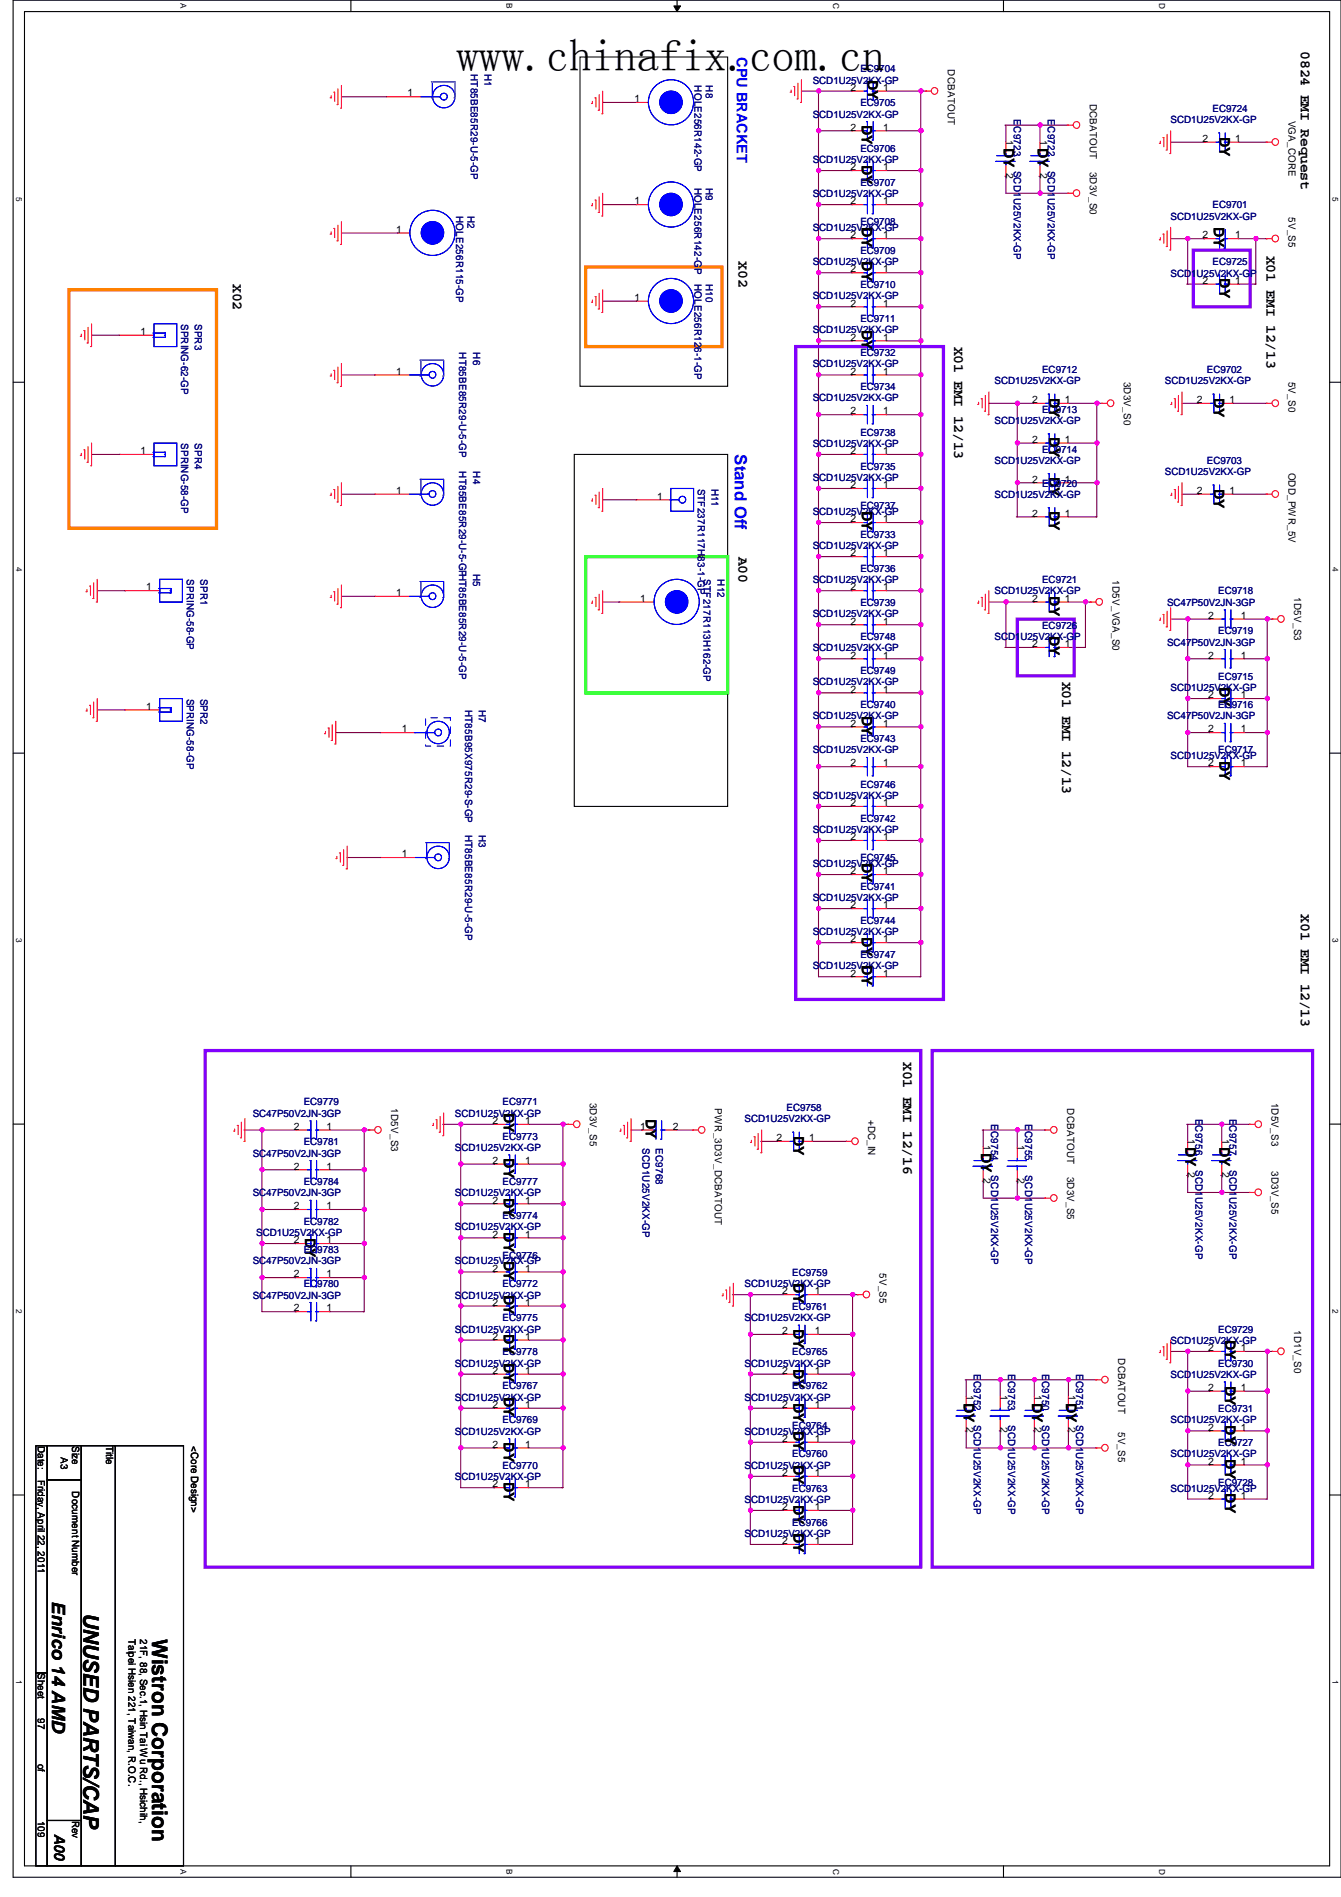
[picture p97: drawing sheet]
<svg xmlns="http://www.w3.org/2000/svg" width="210mm" height="297mm" viewBox="0 0 210 297" stroke-linecap="round" stroke-linejoin="round" font-family="sans-serif">
<defs><g id="words">
<text font-size="7.1" x="71.4" y="11.1">www.chinafix.com.cn</text>
<g font-size="3.3">
<text x="13.1" y="252.5" transform="rotate(90 13.1 252.5)">UNUSED PARTS/CAP</text>
<text x="23.8" y="256.6" transform="rotate(90 23.8 256.6)">Wistron Corporation</text>
</g>
<text font-size="2.8" x="8.2" y="250.7" transform="rotate(90 8.2 250.7)">Enrico 14 AMD</text>
<text font-size="2.6" fill="#00f" x="115" y="71.2" transform="rotate(90 115 71.2)">Stand Off</text>
<text font-size="2.3" fill="#00f" x="115.3" y="8.9" transform="rotate(90 115.3 8.9)">CPU BRACKET</text>
<g font-size="2.3">
<text x="203.6" y="8" transform="rotate(90 203.6 8)">0824 EMI Request</text>
<text x="135.8" y="12.5" transform="rotate(90 135.8 12.5)">DY</text>
<text x="134.9" y="19.6" transform="rotate(90 134.9 19.6)">DY</text>
<text x="157.1" y="23.2" transform="rotate(90 157.1 23.2)">DY</text>
<text x="162.4" y="23.2" transform="rotate(90 162.4 23.2)">DY</text>
<text x="190.9" y="21.4" transform="rotate(90 190.9 21.4)">DY</text>
<text x="134.9" y="25.8" transform="rotate(90 134.9 25.8)">DY</text>
<text x="134.9" y="35.6" transform="rotate(90 134.9 35.6)">DY</text>
<text x="190" y="35.6" transform="rotate(90 190 35.6)">DY</text>
<text x="115.6" y="40.9" transform="rotate(90 115.6 40.9)">X02</text>
<text x="134.9" y="40.9" transform="rotate(90 134.9 40.9)">DY</text>
<text x="198.3" y="40" transform="rotate(90 198.3 40)">X01 EMI 12/13</text>
<text x="36.5" y="44.5" transform="rotate(90 36.5 44.5)">X02</text>
<text x="190.9" y="43.6" transform="rotate(90 190.9 43.6)">DY</text>
<text x="134.9" y="51.6" transform="rotate(90 134.9 51.6)">DY</text>
<text x="149.4" y="54.3" transform="rotate(90 149.4 54.3)">X01 EMI 12/13</text>
<text x="164.2" y="62.3" transform="rotate(90 164.2 62.3)">DY</text>
<text x="190" y="62.3" transform="rotate(90 190 62.3)">DY</text>
<text x="164.2" y="68.5" transform="rotate(90 164.2 68.5)">DY</text>
<text x="164.2" y="74.7" transform="rotate(90 164.2 74.7)">DY</text>
<text x="190" y="76.5" transform="rotate(90 190 76.5)">DY</text>
<text x="134.9" y="80" transform="rotate(90 134.9 80)">DY</text>
<text x="164.2" y="80" transform="rotate(90 164.2 80)">DY</text>
<text x="115.6" y="87.2" transform="rotate(90 115.6 87.2)">A00</text>
<text x="164.2" y="93.4" transform="rotate(90 164.2 93.4)">DY</text>
<text x="164.2" y="99.6" transform="rotate(90 164.2 99.6)">DY</text>
<text x="166.3" y="106.7" transform="rotate(90 166.3 106.7)">X01 EMI 12/13</text>
<text x="190.9" y="107.6" transform="rotate(90 190.9 107.6)">DY</text>
<text x="134.9" y="112.1" transform="rotate(90 134.9 112.1)">DY</text>
<text x="190.9" y="119.2" transform="rotate(90 190.9 119.2)">DY</text>
<text x="134.9" y="135.2" transform="rotate(90 134.9 135.2)">DY</text>
<text x="203.6" y="143.2" transform="rotate(90 203.6 143.2)">X01 EMI 12/13</text>
<text x="134.9" y="146.7" transform="rotate(90 134.9 146.7)">DY DY</text>
<text x="141.4" y="166.3" transform="rotate(90 141.4 166.3)">X01 EMI 12/16</text>
<text x="78.9" y="174.3" transform="rotate(90 78.9 174.3)">DY</text>
<text x="101.1" y="175.2" transform="rotate(90 101.1 175.2)">DY</text>
<text x="124.2" y="177.8" transform="rotate(90 124.2 177.8)">DY</text>
<text x="185.6" y="179.6" transform="rotate(90 185.6 179.6)">DY</text>
<text x="190.9" y="179.6" transform="rotate(90 190.9 179.6)">DY</text>
<text x="78.9" y="181.4" transform="rotate(90 78.9 181.4)">DY</text>
<text x="153.6" y="180.5" transform="rotate(90 153.6 180.5)">DY</text>
<text x="78.9" y="187.6" transform="rotate(90 78.9 187.6)">DY</text>
<text x="47.8" y="193.8" transform="rotate(90 47.8 193.8)">DY</text>
<text x="78.9" y="193" transform="rotate(90 78.9 193)">DY DY</text>
<text x="78.9" y="202.7" transform="rotate(90 78.9 202.7)">DY</text>
<text x="124.2" y="201" transform="rotate(90 124.2 201)">DY</text>
<text x="78.9" y="209" transform="rotate(90 78.9 209)">DY DY</text>
<text x="124.2" y="208.1" transform="rotate(90 124.2 208.1)">DY</text>
<text x="191.8" y="209.8" transform="rotate(90 191.8 209.8)">DY</text>
<text x="124.2" y="214.3" transform="rotate(90 124.2 214.3)">DY</text>
<text x="78.9" y="218.7" transform="rotate(90 78.9 218.7)">DY</text>
<text x="124.2" y="219.6" transform="rotate(90 124.2 219.6)">DY DY</text>
<text x="150.9" y="219.6" transform="rotate(90 150.9 219.6)">DY</text>
<text x="161.6" y="219.6" transform="rotate(90 161.6 219.6)">DY</text>
<text x="166.9" y="219.6" transform="rotate(90 166.9 219.6)">DY</text>
<text x="191.8" y="217" transform="rotate(90 191.8 217)">DY</text>
<text x="78.9" y="225.8" transform="rotate(90 78.9 225.8)">DY</text>
<text x="191.8" y="223.2" transform="rotate(90 191.8 223.2)">DY</text>
<text x="78.9" y="232.1" transform="rotate(90 78.9 232.1)">DY</text>
<text x="124.2" y="229.4" transform="rotate(90 124.2 229.4)">DY</text>
<text x="191.8" y="228.5" transform="rotate(90 191.8 228.5)">DY</text>
<text x="191.8" y="233.8" transform="rotate(90 191.8 233.8)">DY</text>
<text x="124.2" y="235.6" transform="rotate(90 124.2 235.6)">DY DY</text>
<text x="8.5" y="287.2" transform="rotate(90 8.5 287.2)">A00</text>
</g>
<g font-size="1.6" fill="#000080">
<text x="73.7" y="11.6" transform="rotate(90 73.7 11.6)">HT85BE85R29-U-5-GP</text>
<text x="75.8" y="11.6" transform="rotate(90 75.8 11.6)">H1</text>
<text x="134.7" y="11.3">EC9704</text>
<text x="108.7" y="13.4" transform="rotate(90 108.7 13.4)">HOLE256R142-GP</text>
<text x="110.5" y="13.4" transform="rotate(90 110.5 13.4)">H8</text>
<text x="127.2" y="13.1">SCD1U25V2KX-GP</text>
<text x="134.7" y="16.6">EC9705</text>
<text x="189.8" y="17.5">EC9724</text>
<text x="127.2" y="18.4">SCD1U25V2KX-GP</text>
<text x="134.7" y="23.7">EC9706</text>
<text x="158.7" y="18.7" transform="rotate(90 158.7 18.7)">EC9723</text>
<text x="164" y="18.7" transform="rotate(90 164 18.7)">EC9722</text>
<text x="183.2" y="19.3">SCD1U25V2KX-GP</text>
<text x="108.7" y="29.4" transform="rotate(90 108.7 29.4)">HOLE256R142-GP</text>
<text x="110.5" y="29.4" transform="rotate(90 110.5 29.4)">H9</text>
<text x="127.2" y="25.5">SCD1U25V2KX-GP</text>
<text x="134.7" y="29.1">EC9707</text>
<text x="158.7" y="26.7" transform="rotate(90 158.7 26.7)">SCD1U25V2KX-GP</text>
<text x="164" y="26.7" transform="rotate(90 164 26.7)">SCD1U25V2KX-GP</text>
<text x="71.4" y="33.8" transform="rotate(90 71.4 33.8)">HOLE256R115-GP</text>
<text x="73.2" y="33.8" transform="rotate(90 73.2 33.8)">H2</text>
<text x="127.2" y="30.9">SCD1U25V2KX-GP</text>
<text x="134.7" y="35.3">EC9708</text>
<text x="183.2" y="34.4">SCD1U25V2KX-GP</text>
<text x="189.8" y="32.6">EC9701</text>
<text x="127.2" y="36.2">SCD1U25V2KX-GP</text>
<text x="127.2" y="41.5">SCD1U25V2KX-GP</text>
<text x="134.7" y="39.7">EC9709</text>
<text x="189.8" y="41.5">EC9725</text>
<text x="108.7" y="44.5" transform="rotate(90 108.7 44.5)">HOLE256R126-1-GP</text>
<text x="110.5" y="44.5" transform="rotate(90 110.5 44.5)">H10</text>
<text x="127.2" y="46.9">SCD1U25V2KX-GP</text>
<text x="134.7" y="45.1">EC9710</text>
<text x="183.2" y="43.3">SCD1U25V2KX-GP</text>
<text x="28.3" y="50.7" transform="rotate(90 28.3 50.7)">SPRING-62-GP</text>
<text x="30.5" y="50.7" transform="rotate(90 30.5 50.7)">SPR3</text>
<text x="127.2" y="52.2">SCD1U25V2KX-GP</text>
<text x="134.7" y="50.4">EC9711</text>
<text x="71.9" y="55.2" transform="rotate(90 71.9 55.2)">HT85BE85R29-U-5-GP</text>
<text x="74.1" y="55.2" transform="rotate(90 74.1 55.2)">H6</text>
<text x="127.2" y="57.5">SCD1U25V2KX-GP</text>
<text x="134.7" y="55.7">EC9732</text>
<text x="163.1" y="58.4">EC9712</text>
<text x="188.9" y="58.4">EC9702</text>
<text x="127.2" y="62.9">SCD1U25V2KX-GP</text>
<text x="134.7" y="61.1">EC9734</text>
<text x="155.7" y="60.2">SCD1U25V2KX-GP</text>
<text x="163.1" y="64.6">EC9713</text>
<text x="182.3" y="60.2">SCD1U25V2KX-GP</text>
<text x="28.3" y="69.4" transform="rotate(90 28.3 69.4)">SPRING-58-GP</text>
<text x="30.5" y="69.4" transform="rotate(90 30.5 69.4)">SPR4</text>
<text x="127.2" y="70">SCD1U25V2KX-GP</text>
<text x="134.7" y="68.2">EC9738</text>
<text x="155.7" y="66.4">SCD1U25V2KX-GP</text>
<text x="163.1" y="70.9">EC9714</text>
<text x="71.9" y="73.8" transform="rotate(90 71.9 73.8)">HT85BE85R29-U-5-GPHT85BE85R29-U-5-GP</text>
<text x="74.1" y="73.8" transform="rotate(90 74.1 73.8)">H4</text>
<text x="109.2" y="76.5" transform="rotate(90 109.2 76.5)">STF237R117H83-1-GP</text>
<text x="111.4" y="76.5" transform="rotate(90 111.4 76.5)">H11</text>
<text x="127.2" y="75.3">SCD1U25V2KX-GP</text>
<text x="134.7" y="73.5">EC9735</text>
<text x="155.7" y="72.6">SCD1U25V2KX-GP</text>
<text x="155.7" y="78">SCD1U25V2KX-GP</text>
<text x="163.1" y="76.2">EC9720</text>
<text x="182.3" y="74.4">SCD1U25V2KX-GP</text>
<text x="188.9" y="72.6">EC9703</text>
<text x="127.2" y="80.6">SCD1U25V2KX-GP</text>
<text x="134.7" y="79.8">EC9737</text>
<text x="74.1" y="89.8" transform="rotate(90 74.1 89.8)">H5</text>
<text x="127.2" y="86">SCD1U25V2KX-GP</text>
<text x="134.7" y="84.2">EC9733</text>
<text x="134.7" y="89.5">EC9736</text>
<text x="29.2" y="90.7" transform="rotate(90 29.2 90.7)">SPRING-58-GP</text>
<text x="31.4" y="90.7" transform="rotate(90 31.4 90.7)">SPR1</text>
<text x="110.1" y="90.7" transform="rotate(90 110.1 90.7)">STF217R113H162-GP</text>
<text x="112.3" y="90.7" transform="rotate(90 112.3 90.7)">H12</text>
<text x="127.2" y="91.3">SCD1U25V2KX-GP</text>
<text x="134.7" y="94.9">EC9739</text>
<text x="155.7" y="93.1">SCD1U25V2KX-GP</text>
<text x="163.1" y="91.3">EC9721</text>
<text x="182.7" y="94.9">SC47P50V2JN-3GP</text>
<text x="190.7" y="93.1">EC9718</text>
<text x="127.2" y="102">SCD1U25V2KX-GP</text>
<text x="127.2" y="96.6">SCD1U25V2KX-GP</text>
<text x="134.7" y="100.2">EC9748</text>
<text x="155.7" y="100.2">SCD1U25V2KX-GP</text>
<text x="163.1" y="98.4">EC9726</text>
<text x="182.7" y="101.1">SC47P50V2JN-3GP</text>
<text x="190.7" y="99.3">EC9719</text>
<text x="127.2" y="107.3">SCD1U25V2KX-GP</text>
<text x="134.7" y="105.5">EC9749</text>
<text x="190.7" y="106.4">EC9715</text>
<text x="29.2" y="109.4" transform="rotate(90 29.2 109.4)">SPRING-58-GP</text>
<text x="31.4" y="109.4" transform="rotate(90 31.4 109.4)">SPR2</text>
<text x="72.8" y="111.2" transform="rotate(90 72.8 111.2)">HT85B95X975R29-S-GP</text>
<text x="74.9" y="111.2" transform="rotate(90 74.9 111.2)">H7</text>
<text x="127.2" y="112.6">SCD1U25V2KX-GP</text>
<text x="134.7" y="110.9">EC9740</text>
<text x="182.7" y="112.6">SC47P50V2JN-3GP</text>
<text x="183.2" y="108.2">SCD1U25V2KX-GP</text>
<text x="190.7" y="110.9">EC9716</text>
<text x="127.2" y="118">SCD1U25V2KX-GP</text>
<text x="134.7" y="116.2">EC9743</text>
<text x="183.2" y="118.9">SCD1U25V2KX-GP</text>
<text x="190.7" y="118">EC9717</text>
<text x="127.2" y="125.1">SCD1U25V2KX-GP</text>
<text x="134.7" y="123.3">EC9746</text>
<text x="72.8" y="130.7" transform="rotate(90 72.8 130.7)">HT85BE85R29-U-5-GP</text>
<text x="74.9" y="130.7" transform="rotate(90 74.9 130.7)">H3</text>
<text x="127.2" y="130.4">SCD1U25V2KX-GP</text>
<text x="134.7" y="128.6">EC9742</text>
<text x="127.2" y="135.8">SCD1U25V2KX-GP</text>
<text x="134.7" y="134.9">EC9745</text>
<text x="127.2" y="141.1">SCD1U25V2KX-GP</text>
<text x="134.7" y="139.3">EC9741</text>
<text x="127.2" y="146.4">SCD1U25V2KX-GP</text>
<text x="134.7" y="144.6">EC9744</text>
<text x="134.7" y="150">EC9747</text>
<text x="127.2" y="151.8">SCD1U25V2KX-GP</text>
<text x="47.6" y="173.1">EC9779</text>
<text x="78.7" y="173.1">EC9771</text>
<text x="123.1" y="174">EC9758</text>
<text x="39.6" y="174.9">SC47P50V2JN-3GP</text>
<text x="47.6" y="179.3">EC9781</text>
<text x="71.2" y="174.9">SCD1U25V2KX-GP</text>
<text x="78.7" y="178.4">EC9773</text>
<text x="100.6" y="179.8" transform="rotate(90 100.6 179.8)">SCD1U25V2KX-GP</text>
<text x="102.7" y="179.8" transform="rotate(90 102.7 179.8)">EC9768</text>
<text x="116.6" y="175.8">SCD1U25V2KX-GP</text>
<text x="155.1" y="176.1" transform="rotate(90 155.1 176.1)">EC9754</text>
<text x="160.5" y="176.1" transform="rotate(90 160.5 176.1)">EC9755</text>
<text x="187.1" y="175.2" transform="rotate(90 187.1 175.2)">EC9756</text>
<text x="192.5" y="175.2" transform="rotate(90 192.5 175.2)">EC9757</text>
<text x="39.6" y="181.1">SC47P50V2JN-3GP</text>
<text x="47.6" y="185.5">EC9784</text>
<text x="71.2" y="180.2">SCD1U25V2KX-GP</text>
<text x="78.7" y="185.5">EC9777</text>
<text x="155.1" y="184.1" transform="rotate(90 155.1 184.1)">SCD1U25V2KX-GP</text>
<text x="160.5" y="184.1" transform="rotate(90 160.5 184.1)">SCD1U25V2KX-GP</text>
<text x="187.1" y="183.2" transform="rotate(90 187.1 183.2)">SCD1U25V2KX-GP</text>
<text x="192.5" y="183.2" transform="rotate(90 192.5 183.2)">SCD1U25V2KX-GP</text>
<text x="39.6" y="187.3">SC47P50V2JN-3GP</text>
<text x="47.6" y="191.8">EC9782</text>
<text x="71.2" y="187.3">SCD1U25V2KX-GP</text>
<text x="78.7" y="190.9">EC9774</text>
<text x="39.6" y="198">SC47P50V2JN-3GP</text>
<text x="40.1" y="193.5">SCD1U25V2KX-GP</text>
<text x="47.6" y="196.2">EC9783</text>
<text x="71.2" y="192.7">SCD1U25V2KX-GP</text>
<text x="71.2" y="198">SCD1U25V2KX-GP</text>
<text x="78.7" y="197.1">EC9776</text>
<text x="39.6" y="203.3">SC47P50V2JN-3GP</text>
<text x="47.6" y="201.5">EC9780</text>
<text x="71.2" y="203.3">SCD1U25V2KX-GP</text>
<text x="78.7" y="201.5">EC9772</text>
<text x="116.6" y="201.5">SCD1U25V2KX-GP</text>
<text x="124" y="199.8">EC9759</text>
<text x="71.2" y="208.7">SCD1U25V2KX-GP</text>
<text x="78.7" y="206.9">EC9775</text>
<text x="116.6" y="206.9">SCD1U25V2KX-GP</text>
<text x="124" y="205.1">EC9761</text>
<text x="190.7" y="208.7">EC9729</text>
<text x="71.2" y="214">SCD1U25V2KX-GP</text>
<text x="78.7" y="212.2">EC9778</text>
<text x="116.6" y="214">SCD1U25V2KX-GP</text>
<text x="124" y="212.2">EC9765</text>
<text x="152.5" y="215.2" transform="rotate(90 152.5 215.2)">EC9752</text>
<text x="157.8" y="215.2" transform="rotate(90 157.8 215.2)">EC9753</text>
<text x="163.1" y="215.2" transform="rotate(90 163.1 215.2)">EC9750</text>
<text x="168.5" y="215.2" transform="rotate(90 168.5 215.2)">EC9751</text>
<text x="183.2" y="215.8">SCD1U25V2KX-GP</text>
<text x="183.2" y="210.4">SCD1U25V2KX-GP</text>
<text x="190.7" y="214">EC9730</text>
<text x="71.2" y="219.3">SCD1U25V2KX-GP</text>
<text x="78.7" y="217.5">EC9767</text>
<text x="116.6" y="219.3">SCD1U25V2KX-GP</text>
<text x="124" y="217.5">EC9762</text>
<text x="190.7" y="221.1">EC9731</text>
<text x="71.2" y="224.7">SCD1U25V2KX-GP</text>
<text x="78.7" y="222.9">EC9769</text>
<text x="116.6" y="224.7">SCD1U25V2KX-GP</text>
<text x="124" y="223.8">EC9764</text>
<text x="152.5" y="223.2" transform="rotate(90 152.5 223.2)">SCD1U25V2KX-GP</text>
<text x="157.8" y="223.2" transform="rotate(90 157.8 223.2)">SCD1U25V2KX-GP</text>
<text x="163.1" y="223.2" transform="rotate(90 163.1 223.2)">SCD1U25V2KX-GP</text>
<text x="168.5" y="223.2" transform="rotate(90 168.5 223.2)">SCD1U25V2KX-GP</text>
<text x="183.2" y="222.9">SCD1U25V2KX-GP</text>
<text x="190.7" y="226.4">EC9727</text>
<text x="71.2" y="231.8">SCD1U25V2KX-GP</text>
<text x="78.7" y="230">EC9770</text>
<text x="116.6" y="230">SCD1U25V2KX-GP</text>
<text x="124" y="233.5">EC9763</text>
<text x="124" y="228.2">EC9760</text>
<text x="183.2" y="228.2">SCD1U25V2KX-GP</text>
<text x="183.2" y="233.5">SCD1U25V2KX-GP</text>
<text x="190.7" y="232.7">EC9728</text>
<text x="116.6" y="235.3">SCD1U25V2KX-GP</text>
<text x="124" y="238.9">EC9766</text>
<text x="116.6" y="240.7">SCD1U25V2KX-GP</text>
</g>
<g font-size="1.6">
<text x="148.4" y="10.9" transform="rotate(90 148.4 10.9)">DCBATOUT</text>
<text x="63.8" y="15.1">1</text>
<text x="99.3" y="16">1</text>
<text x="133.1" y="14.2">2</text>
<text x="138.2" y="14.2">1</text>
<text x="170.6" y="16.2" transform="rotate(90 170.6 16.2)">DCBATOUT</text>
<text x="133.1" y="20.4">2</text>
<text x="138.2" y="20.4">1</text>
<text x="157.5" y="21.9" transform="rotate(90 157.5 21.9)">1</text>
<text x="162.8" y="21.9" transform="rotate(90 162.8 21.9)">1</text>
<text x="188.2" y="22.2">2</text>
<text x="193.4" y="22.2">1</text>
<text x="201.7" y="18.9" transform="rotate(90 201.7 18.9)">VGA_CORE</text>
<text x="133.1" y="26.7">2</text>
<text x="138.2" y="26.7">1</text>
<text x="157.5" y="27" transform="rotate(90 157.5 27)">2</text>
<text x="162.8" y="27" transform="rotate(90 162.8 27)">2</text>
<text x="170.6" y="26.9" transform="rotate(90 170.6 26.9)">3D3V_S0</text>
<text x="99.3" y="32">1</text>
<text x="133.1" y="32">2</text>
<text x="138.2" y="32">1</text>
<text x="201.7" y="34" transform="rotate(90 201.7 34)">5V_S5</text>
<text x="62" y="36.4">1</text>
<text x="133.1" y="37.3">2</text>
<text x="138.2" y="37.3">1</text>
<text x="188.2" y="37.3">2</text>
<text x="193.4" y="37.3">1</text>
<text x="99.3" y="47.1">1</text>
<text x="133.1" y="42.7">2</text>
<text x="138.2" y="42.7">1</text>
<text x="188.2" y="44.4">2</text>
<text x="193.4" y="44.4">1</text>
<text x="22" y="52.4">1</text>
<text x="133.1" y="53.3">2</text>
<text x="133.1" y="48">2</text>
<text x="138.2" y="53.3">1</text>
<text x="138.2" y="48">1</text>
<text x="62" y="58.7">1</text>
<text x="133.1" y="58.7">2</text>
<text x="138.2" y="58.7">1</text>
<text x="175.9" y="59.8" transform="rotate(90 175.9 59.8)">3D3V_S0</text>
<text x="201.7" y="59.8" transform="rotate(90 201.7 59.8)">5V_S0</text>
<text x="133.1" y="64.9">2</text>
<text x="138.2" y="64.9">1</text>
<text x="161.6" y="63.1">2</text>
<text x="166.7" y="63.1">1</text>
<text x="187.3" y="63.1">2</text>
<text x="192.5" y="63.1">1</text>
<text x="22" y="71.1">1</text>
<text x="133.1" y="71.1">2</text>
<text x="138.2" y="71.1">1</text>
<text x="161.6" y="69.3">2</text>
<text x="166.7" y="69.3">1</text>
<text x="62" y="77.3">1</text>
<text x="133.1" y="76.5">2</text>
<text x="138.2" y="76.5">1</text>
<text x="161.6" y="75.6">2</text>
<text x="166.7" y="75.6">1</text>
<text x="187.3" y="77.3">2</text>
<text x="192.5" y="77.3">1</text>
<text x="201.7" y="74" transform="rotate(90 201.7 74)">ODD_PWR_5V</text>
<text x="102.9" y="78.2">1</text>
<text x="133.1" y="81.8">2</text>
<text x="138.2" y="81.8">1</text>
<text x="161.6" y="80.9">2</text>
<text x="166.7" y="80.9">1</text>
<text x="133.1" y="87.1">2</text>
<text x="138.2" y="87.1">1</text>
<text x="22.9" y="92.5">1</text>
<text x="62" y="93.3">1</text>
<text x="100.2" y="94.2">1</text>
<text x="133.1" y="92.5">2</text>
<text x="138.2" y="92.5">1</text>
<text x="161.6" y="94.2">2</text>
<text x="166.7" y="94.2">1</text>
<text x="174.1" y="90.9" transform="rotate(90 174.1 90.9)">1D5V_VGA_S0</text>
<text x="202.6" y="93.6" transform="rotate(90 202.6 93.6)">1D5V_S3</text>
<text x="133.1" y="97.8">2</text>
<text x="138.2" y="97.8">1</text>
<text x="161.6" y="101.3">2</text>
<text x="166.7" y="101.3">1</text>
<text x="189.1" y="96.9">2</text>
<text x="194.2" y="96.9">1</text>
<text x="133.1" y="103.1">2</text>
<text x="138.2" y="103.1">1</text>
<text x="189.1" y="103.1">2</text>
<text x="194.2" y="103.1">1</text>
<text x="22.9" y="111.1">1</text>
<text x="133.1" y="113.8">2</text>
<text x="133.1" y="108.5">2</text>
<text x="138.2" y="113.8">1</text>
<text x="138.2" y="108.5">1</text>
<text x="189.1" y="109.3">2</text>
<text x="194.2" y="109.3">1</text>
<text x="62.9" y="114.7">1</text>
<text x="189.1" y="114.7">2</text>
<text x="194.2" y="114.7">1</text>
<text x="133.1" y="120">2</text>
<text x="138.2" y="120">1</text>
<text x="189.1" y="120">2</text>
<text x="194.2" y="120">1</text>
<text x="133.1" y="131.6">2</text>
<text x="133.1" y="126.2">2</text>
<text x="138.2" y="131.6">1</text>
<text x="138.2" y="126.2">1</text>
<text x="62.9" y="134.2">1</text>
<text x="133.1" y="136.9">2</text>
<text x="138.2" y="136.9">1</text>
<text x="133.1" y="142.2">2</text>
<text x="138.2" y="142.2">1</text>
<text x="133.1" y="147.6">2</text>
<text x="138.2" y="147.6">1</text>
<text x="133.1" y="152.9">2</text>
<text x="138.2" y="152.9">1</text>
<text x="61.2" y="173.6" transform="rotate(90 61.2 173.6)">1D5V_S3</text>
<text x="92.3" y="172.7" transform="rotate(90 92.3 172.7)">3D3V_S5</text>
<text x="111.9" y="173.6" transform="rotate(90 111.9 173.6)">PWR_3D3V_DCBATOUT</text>
<text x="167" y="173.6" transform="rotate(90 167 173.6)">DCBATOUT</text>
<text x="199" y="172.7" transform="rotate(90 199 172.7)">1D5V_S3</text>
<text x="46" y="176.9">2</text>
<text x="51.1" y="176.9">1</text>
<text x="77.1" y="176">2</text>
<text x="82.2" y="176">1</text>
<text x="100.2" y="176.9">1</text>
<text x="105.3" y="176.9">2</text>
<text x="121.6" y="178.7">2</text>
<text x="126.7" y="178.7">1</text>
<text x="135.9" y="175.3" transform="rotate(90 135.9 175.3)">+DC_IN</text>
<text x="153.9" y="179.3" transform="rotate(90 153.9 179.3)">1</text>
<text x="159.3" y="179.3" transform="rotate(90 159.3 179.3)">1</text>
<text x="185.9" y="178.4" transform="rotate(90 185.9 178.4)">1</text>
<text x="191.3" y="178.4" transform="rotate(90 191.3 178.4)">1</text>
<text x="46" y="183.1">2</text>
<text x="51.1" y="183.1">1</text>
<text x="77.1" y="182.2">2</text>
<text x="82.2" y="182.2">1</text>
<text x="153.9" y="184.4" transform="rotate(90 153.9 184.4)">2</text>
<text x="159.3" y="184.4" transform="rotate(90 159.3 184.4)">2</text>
<text x="167" y="184.2" transform="rotate(90 167 184.2)">3D3V_S5</text>
<text x="185.9" y="183.5" transform="rotate(90 185.9 183.5)">2</text>
<text x="191.3" y="183.5" transform="rotate(90 191.3 183.5)">2</text>
<text x="199" y="183.3" transform="rotate(90 199 183.3)">3D3V_S5</text>
<text x="46" y="189.4">2</text>
<text x="51.1" y="189.4">1</text>
<text x="77.1" y="188.5">2</text>
<text x="82.2" y="188.5">1</text>
<text x="46" y="194.7">2</text>
<text x="51.1" y="194.7">1</text>
<text x="77.1" y="193.8">2</text>
<text x="82.2" y="193.8">1</text>
<text x="46" y="200">2</text>
<text x="51.1" y="200">1</text>
<text x="77.1" y="199.1">2</text>
<text x="82.2" y="199.1">1</text>
<text x="122.4" y="202.7">2</text>
<text x="127.6" y="202.7">1</text>
<text x="137.7" y="199.3" transform="rotate(90 137.7 199.3)">5V_S5</text>
<text x="46" y="205.4">2</text>
<text x="51.1" y="205.4">1</text>
<text x="77.1" y="204.5">2</text>
<text x="77.1" y="209.8">2</text>
<text x="82.2" y="204.5">1</text>
<text x="82.2" y="209.8">1</text>
<text x="122.4" y="208.9">2</text>
<text x="127.6" y="208.9">1</text>
<text x="202.6" y="208.2" transform="rotate(90 202.6 208.2)">1D1V_S0</text>
<text x="77.1" y="215.1">2</text>
<text x="82.2" y="215.1">1</text>
<text x="122.4" y="215.1">2</text>
<text x="127.6" y="215.1">1</text>
<text x="175" y="212.7" transform="rotate(90 175 212.7)">DCBATOUT</text>
<text x="189.1" y="211.6">2</text>
<text x="194.2" y="211.6">1</text>
<text x="77.1" y="220.5">2</text>
<text x="82.2" y="220.5">1</text>
<text x="122.4" y="220.5">2</text>
<text x="127.6" y="220.5">1</text>
<text x="151.3" y="218.4" transform="rotate(90 151.3 218.4)">1</text>
<text x="156.6" y="218.4" transform="rotate(90 156.6 218.4)">1</text>
<text x="161.9" y="218.4" transform="rotate(90 161.9 218.4)">1</text>
<text x="167.3" y="218.4" transform="rotate(90 167.3 218.4)">1</text>
<text x="189.1" y="217.8">2</text>
<text x="194.2" y="217.8">1</text>
<text x="5.9" y="226.4" transform="rotate(90 5.9 226.4)">Date:</text>
<text x="11.3" y="226.4" transform="rotate(90 11.3 226.4)">Size</text>
<text x="16.6" y="226.4" transform="rotate(90 16.6 226.4)">Title</text>
<text x="29.9" y="226.4" transform="rotate(90 29.9 226.4)">&lt;Core Design&gt;</text>
<text x="77.1" y="226.7">2</text>
<text x="82.2" y="226.7">1</text>
<text x="122.4" y="225.8">2</text>
<text x="127.6" y="225.8">1</text>
<text x="151.3" y="223.5" transform="rotate(90 151.3 223.5)">2</text>
<text x="156.6" y="223.5" transform="rotate(90 156.6 223.5)">2</text>
<text x="161.9" y="223.5" transform="rotate(90 161.9 223.5)">2</text>
<text x="167.3" y="223.5" transform="rotate(90 167.3 223.5)">2</text>
<text x="175" y="224.2" transform="rotate(90 175 224.2)">5V_S5</text>
<text x="189.1" y="224">2</text>
<text x="194.2" y="224">1</text>
<text x="5.9" y="231.7" transform="rotate(90 5.9 231.7)">Friday, April 22, 2011</text>
<text x="9.5" y="228.2" transform="rotate(90 9.5 228.2)">A3</text>
<text x="11.3" y="233.5" transform="rotate(90 11.3 233.5)">Document Number</text>
<text x="77.1" y="232.9">2</text>
<text x="82.2" y="232.9">1</text>
<text x="122.4" y="231.1">2</text>
<text x="127.6" y="231.1">1</text>
<text x="189.1" y="229.4">2</text>
<text x="194.2" y="229.4">1</text>
<text x="122.4" y="236.5">2</text>
<text x="127.6" y="236.5">1</text>
<text x="189.1" y="234.7">2</text>
<text x="194.2" y="234.7">1</text>
<text x="122.4" y="241.8">2</text>
<text x="127.6" y="241.8">1</text>
<text x="20.1" y="256.6" transform="rotate(90 20.1 256.6)">Taipei Hsien 221, Taiwan, R.O.C.</text>
<text x="21.9" y="256.6" transform="rotate(90 21.9 256.6)">21F, 88, Sec.1, Hsin Tai Wu Rd., Hsichih,</text>
<text x="5.9" y="262" transform="rotate(90 5.9 262)">Sheet</text>
<text x="5.9" y="269.1" transform="rotate(90 5.9 269.1)">97</text>
<text x="5.9" y="276.2" transform="rotate(90 5.9 276.2)">of</text>
<text x="5.9" y="285.1" transform="rotate(90 5.9 285.1)">109</text>
<text x="11.3" y="285.1" transform="rotate(90 11.3 285.1)">Rev</text>
</g>
<g font-size="1.3">
<text x="28.3" y=".5" transform="rotate(90 28.3 .5)">A</text>
<text x="79.3" y=".5" transform="rotate(90 79.3 .5)">B</text>
<text x="130.4" y=".5" transform="rotate(90 130.4 .5)">C</text>
<text x="181.5" y=".5" transform="rotate(90 181.5 .5)">D</text>
<text x="2.5" y="30.8" transform="rotate(90 2.5 30.8)">5</text>
<text x="208.6" y="30.8" transform="rotate(90 208.6 30.8)">5</text>
<text x="2.5" y="88.9" transform="rotate(90 2.5 88.9)">4</text>
<text x="208.6" y="88.9" transform="rotate(90 208.6 88.9)">4</text>
<text x="2.5" y="146.9" transform="rotate(90 2.5 146.9)">3</text>
<text x="208.6" y="146.9" transform="rotate(90 208.6 146.9)">3</text>
<text x="2.5" y="205" transform="rotate(90 2.5 205)">2</text>
<text x="208.6" y="205" transform="rotate(90 208.6 205)">2</text>
<text x="2.5" y="263.1" transform="rotate(90 2.5 263.1)">1</text>
<text x="208.6" y="263.1" transform="rotate(90 208.6 263.1)">1</text>
<text x="28.3" y="292.6" transform="rotate(90 28.3 292.6)">A</text>
<text x="79.3" y="292.6" transform="rotate(90 79.3 292.6)">B</text>
<text x="130.4" y="292.6" transform="rotate(90 130.4 292.6)">C</text>
<text x="181.5" y="292.6" transform="rotate(90 181.5 292.6)">D</text>
</g>
</g></defs>
<path d="M2.1 0h207.8v293.9h-207.8zM3.8 1.8h204.3v290.4h-204.3z" fill="none" stroke="#000" stroke-width=".17"/>
<g fill="#fff">
<path d="M208.3 30.8h1.4v.7h-1.4z"/>
<path d="M2.3 30.8h1.4v.7h-1.4z"/>
</g>
<path d="M2.1 59.9h1.7M208.1 59.9h1.8" fill="none" stroke="#000" stroke-width=".17"/>
<g fill="#fff">
<path d="M208.3 88.9h1.4v.6h-1.4z"/>
<path d="M2.3 88.9h1.4v.6h-1.4z"/>
</g>
<path d="M2.1 117.9h1.7M208.1 117.9h1.8" fill="none" stroke="#000" stroke-width=".17"/>
<g fill="#fff">
<path d="M208.3 146.9h1.4v.7h-1.4z"/>
<path d="M2.3 146.9h1.4v.7h-1.4z"/>
</g>
<path d="M2.1 176h1.7M208.1 176h1.8" fill="none" stroke="#000" stroke-width=".17"/>
<g fill="#fff">
<path d="M208.3 205h1.4v.7h-1.4z"/>
<path d="M2.3 205h1.4v.7h-1.4z"/>
</g>
<path d="M2.1 234.1h1.7M208.1 234.1h1.8" fill="none" stroke="#000" stroke-width=".17"/>
<g fill="#fff">
<path d="M208.3 263.1h1.4v.7h-1.4z"/>
<path d="M2.3 263.1h1.4v.7h-1.4z"/>
<path d="M181.2 .5h1.4v.9h-1.4z"/>
<path d="M181.2 292.6h1.4v.9h-1.4z"/>
<path d="M130.2 .5h1.3v.9h-1.3z"/>
<path d="M130.2 292.6h1.3v.9h-1.3z"/>
</g>
<path d="M157.1 0v1.8M157.1 292.2v1.7" fill="none" stroke="#000" stroke-width=".17"/>
<g fill="#fff">
<path d="M79.1 .5h1.4v.8h-1.4z"/>
<path d="M79.1 292.6h1.4v.8h-1.4z"/>
</g>
<path d="M106 0v1.8M106 292.2v1.7" fill="none" stroke="#000" stroke-width=".17"/>
<path d="M105.5 .9h1l-.5 .9zM106 292.2l.5 .9h-1z" fill="#000"/>
<path d="M105.5 .9h1l-.5 .9zM106 292.2l.5 .9h-1z" fill="none" stroke="#000" stroke-width=".16"/>
<g fill="#fff">
<path d="M28 .5h1.4v.8h-1.4z"/>
<path d="M28 292.6h1.4v.8h-1.4z"/>
</g>
<path d="M54.9 0v1.8M54.9 292.2v1.7" fill="none" stroke="#000" stroke-width=".17"/>
<g fill="none" stroke="#800040" stroke-width=".17">
<path d="M53.4 15.2h7.2M60.6 15.2h.1M94.3 16h5.4M99.7 16h.1M125.5 14.3h2.6M128.1 14.3h.1M138.8 14.3h5.3M144.1 14.3h.1M94.3 32h5.4M99.7 32h.1M183.2 22.3h5.4M183.2 37.4h2.7"/>
<path d="M185.9 37.4h.1M188.6 22.3h.1M193.9 22.3h4.4M193.9 37.4h2.7M196.6 37.4h.1M198.3 22.3h.1M53.4 58.7h5.4M58.8 58.7h.1M94.3 47.2h5.4M99.7 47.2h.1M53.4 77.4h5.4M58.8 77.4h.1"/>
<path d="M94.3 78.3h5.4M99.7 78.3h.1M185 63.2h2.7M187.7 63.2h.1M193 63.2h5.3M198.3 63.2h.1M53.4 93.4h5.4M58.8 93.4h.1M94.3 94.3h2.7M97 94.3h.1"/>
</g>
<circle cx="128.1" cy="14.2" r=".32" fill="#f0f"/>
<circle cx="128.1" cy="14.2" r=".32" fill="none" stroke="#f0f" stroke-width=".17"/>
<path d="M144.1 14.3h.1M144.1 14.3v6.2" fill="none" stroke="#800040" stroke-width=".17"/>
<circle cx="144.1" cy="20.5" r=".32" fill="#f0f"/>
<circle cx="144.1" cy="20.5" r=".32" fill="none" stroke="#f0f" stroke-width=".17"/>
<circle cx="144.1" cy="14.2" r=".32" fill="#f0f"/>
<circle cx="144.1" cy="14.2" r=".32" fill="none" stroke="#f0f" stroke-width=".17"/>
<path d="M144.1 14.3h.9M145 14.3h.1M138.8 53.4h5.3M144.1 53.4h.1" fill="none" stroke="#800040" stroke-width=".17"/>
<circle cx="144.1" cy="53.4" r=".32" fill="#f0f"/>
<circle cx="144.1" cy="53.4" r=".32" fill="none" stroke="#f0f" stroke-width=".17"/>
<path d="M128.1 53.4h5.4M133.5 53.4h.1" fill="none" stroke="#800040" stroke-width=".17"/>
<circle cx="128.1" cy="53.4" r=".32" fill="#f0f"/>
<circle cx="128.1" cy="53.4" r=".32" fill="none" stroke="#f0f" stroke-width=".17"/>
<path d="M128.1 14.3h5.4M133.5 14.3h.1M138.8 20.5h5.3M144.1 20.5h.1M144.1 20.5v6.2M128.1 48h.1M128.1 48v5.4" fill="none" stroke="#800040" stroke-width=".17"/>
<circle cx="144.1" cy="20.5" r=".32" fill="#f0f"/>
<circle cx="144.1" cy="20.5" r=".32" fill="none" stroke="#f0f" stroke-width=".17"/>
<path d="M138.8 26.7h5.3M144.1 26.7h.1M144.1 26.7v5.3" fill="none" stroke="#800040" stroke-width=".17"/>
<circle cx="144.1" cy="26.7" r=".32" fill="#f0f"/>
<circle cx="144.1" cy="26.7" r=".32" fill="none" stroke="#f0f" stroke-width=".17"/>
<path d="M138.8 32h5.3M144.1 32h.1M144.1 32v5.4" fill="none" stroke="#800040" stroke-width=".17"/>
<circle cx="144.1" cy="32" r=".32" fill="#f0f"/>
<circle cx="144.1" cy="32" r=".32" fill="none" stroke="#f0f" stroke-width=".17"/>
<path d="M138.8 37.4h5.3M144.1 37.4h.1M144.1 37.4v5.3" fill="none" stroke="#800040" stroke-width=".17"/>
<circle cx="144.1" cy="37.4" r=".32" fill="#f0f"/>
<circle cx="144.1" cy="37.4" r=".32" fill="none" stroke="#f0f" stroke-width=".17"/>
<path d="M138.8 42.7h5.3M138.8 48h5.3M144.1 42.7h.1M144.1 48h.1M144.1 48v5.4" fill="none" stroke="#800040" stroke-width=".17"/>
<circle cx="144.1" cy="48" r=".32" fill="#f0f"/>
<circle cx="144.1" cy="48" r=".32" fill="none" stroke="#f0f" stroke-width=".17"/>
<path d="M128.1 14.3h.1M128.1 14.3v12.4h5.4M128.1 20.5h.1M128.1 20.5h5.4M133.5 20.5h.1M133.5 26.7h.1" fill="none" stroke="#800040" stroke-width=".17"/>
<circle cx="128.1" cy="20.5" r=".32" fill="#f0f"/>
<circle cx="128.1" cy="20.5" r=".32" fill="none" stroke="#f0f" stroke-width=".17"/>
<path d="M128.1 26.7h.1M128.1 26.7v5.3h5.4M133.5 32h.1" fill="none" stroke="#800040" stroke-width=".17"/>
<circle cx="128.1" cy="26.7" r=".32" fill="#f0f"/>
<circle cx="128.1" cy="26.7" r=".32" fill="none" stroke="#f0f" stroke-width=".17"/>
<path d="M128.1 32h.1M128.1 32v5.4h5.4M133.5 37.4h.1" fill="none" stroke="#800040" stroke-width=".17"/>
<circle cx="128.1" cy="32" r=".32" fill="#f0f"/>
<circle cx="128.1" cy="32" r=".32" fill="none" stroke="#f0f" stroke-width=".17"/>
<path d="M128.1 37.4h.1M128.1 37.4v5.3h5.4M133.5 42.7h.1" fill="none" stroke="#800040" stroke-width=".17"/>
<circle cx="128.1" cy="37.4" r=".32" fill="#f0f"/>
<circle cx="128.1" cy="37.4" r=".32" fill="none" stroke="#f0f" stroke-width=".17"/>
<path d="M128.1 48h5.4M133.5 48h.1" fill="none" stroke="#800040" stroke-width=".17"/>
<circle cx="128.1" cy="48" r=".32" fill="#f0f"/>
<circle cx="128.1" cy="48" r=".32" fill="none" stroke="#f0f" stroke-width=".17"/>
<path d="M128.1 42.7h.1M128.1 42.7v5.3" fill="none" stroke="#800040" stroke-width=".17"/>
<circle cx="128.1" cy="42.7" r=".32" fill="#f0f"/>
<circle cx="128.1" cy="42.7" r=".32" fill="none" stroke="#f0f" stroke-width=".17"/>
<path d="M159.2 63.2h2.7M161.9 63.2h.1M167.2 63.2h4.5M167.2 69.4h4.5M167.2 75.6h4.5M171.7 63.2h.1M171.7 69.4h.1M171.7 75.6h.1M171.7 69.4v6.2" fill="none" stroke="#800040" stroke-width=".17"/>
<circle cx="171.7" cy="75.6" r=".32" fill="#f0f"/>
<circle cx="171.7" cy="75.6" r=".32" fill="none" stroke="#f0f" stroke-width=".17"/>
<circle cx="171.7" cy="69.4" r=".32" fill="#f0f"/>
<circle cx="171.7" cy="69.4" r=".32" fill="none" stroke="#f0f" stroke-width=".17"/>
<path d="M171.7 63.2h.1M171.7 63.2h.9M171.7 63.2v6.2" fill="none" stroke="#800040" stroke-width=".17"/>
<circle cx="171.7" cy="63.1" r=".32" fill="#f0f"/>
<circle cx="171.7" cy="63.1" r=".32" fill="none" stroke="#f0f" stroke-width=".17"/>
<path d="M159.2 69.4h.1M159.2 69.4v6.2h2.7M161.9 75.6h.1" fill="none" stroke="#800040" stroke-width=".17"/>
<circle cx="159.3" cy="75.6" r=".32" fill="#f0f"/>
<circle cx="159.3" cy="75.6" r=".32" fill="none" stroke="#f0f" stroke-width=".17"/>
<circle cx="159.3" cy="69.4" r=".32" fill="#f0f"/>
<circle cx="159.3" cy="69.4" r=".32" fill="none" stroke="#f0f" stroke-width=".17"/>
<path d="M154.8 63.2h4.4M159.2 63.2h.1M159.2 63.2v6.2h2.7M161.9 69.4h.1" fill="none" stroke="#800040" stroke-width=".17"/>
<circle cx="159.3" cy="63.1" r=".32" fill="#f0f"/>
<circle cx="159.3" cy="63.1" r=".32" fill="none" stroke="#f0f" stroke-width=".17"/>
<path d="M194.8 103.2h3.5M198.3 103.2h.1M198.3 103.2v6.2" fill="none" stroke="#800040" stroke-width=".17"/>
<circle cx="198.4" cy="103.1" r=".32" fill="#f0f"/>
<circle cx="198.4" cy="103.1" r=".32" fill="none" stroke="#f0f" stroke-width=".17"/>
<path d="M185.9 96.9h.1M185.9 96.9v6.3h3.6M198.3 96.9h.1M198.3 96.9v6.3M189.5 103.2h.1" fill="none" stroke="#800040" stroke-width=".17"/>
<circle cx="198.4" cy="103.1" r=".32" fill="#f0f"/>
<circle cx="198.4" cy="103.1" r=".32" fill="none" stroke="#f0f" stroke-width=".17"/>
<circle cx="198.4" cy="96.9" r=".32" fill="#f0f"/>
<circle cx="198.4" cy="96.9" r=".32" fill="none" stroke="#f0f" stroke-width=".17"/>
<path d="M198.3 96.9h.9M199.2 96.9h.1M185.9 103.2h.1M185.9 103.2v6.2h3.6M189.5 109.4h.1M194.8 109.4h3.5M198.3 109.4h.1M198.3 114.7h.1M198.3 114.7v5.3" fill="none" stroke="#800040" stroke-width=".17"/>
<circle cx="185.9" cy="103.1" r=".32" fill="#f0f"/>
<circle cx="185.9" cy="103.1" r=".32" fill="none" stroke="#f0f" stroke-width=".17"/>
<path d="M183.2 96.9h2.7M185.9 96.9h.1M194.8 96.9h3.5M198.3 96.9h.1" fill="none" stroke="#800040" stroke-width=".17"/>
<circle cx="185.9" cy="96.9" r=".32" fill="#f0f"/>
<circle cx="185.9" cy="96.9" r=".32" fill="none" stroke="#f0f" stroke-width=".17"/>
<path d="M194.8 114.7h3.5M198.3 114.7h.1" fill="none" stroke="#800040" stroke-width=".17"/>
<circle cx="198.4" cy="114.7" r=".32" fill="#f0f"/>
<circle cx="198.4" cy="114.7" r=".32" fill="none" stroke="#f0f" stroke-width=".17"/>
<path d="M185.9 109.4h.1M185.9 109.4v5.3h3.6M189.5 114.7h.1" fill="none" stroke="#800040" stroke-width=".17"/>
<circle cx="185.9" cy="109.4" r=".32" fill="#f0f"/>
<circle cx="185.9" cy="109.4" r=".32" fill="none" stroke="#f0f" stroke-width=".17"/>
<path d="M185.9 114.7h.1M185.9 114.7v5.3h3.6M189.5 120h.1M194.8 120h3.5M198.3 120h.1" fill="none" stroke="#800040" stroke-width=".17"/>
<circle cx="185.9" cy="114.7" r=".32" fill="#f0f"/>
<circle cx="185.9" cy="114.7" r=".32" fill="none" stroke="#f0f" stroke-width=".17"/>
<path d="M167.2 94.3h2.7M169.9 94.3h.1M185.9 96.9h3.6M189.5 96.9h.1" fill="none" stroke="#800040" stroke-width=".17"/>
<circle cx="169.9" cy="94.2" r=".32" fill="#f0f"/>
<circle cx="169.9" cy="94.2" r=".32" fill="none" stroke="#f0f" stroke-width=".17"/>
<path d="M154.8 94.3h2.7M157.5 94.3h.1" fill="none" stroke="#800040" stroke-width=".17"/>
<circle cx="157.5" cy="94.2" r=".32" fill="#f0f"/>
<circle cx="157.5" cy="94.2" r=".32" fill="none" stroke="#f0f" stroke-width=".17"/>
<path d="M144.1 42.7h.1M144.1 42.7v5.3" fill="none" stroke="#800040" stroke-width=".17"/>
<circle cx="144.1" cy="42.7" r=".32" fill="#f0f"/>
<circle cx="144.1" cy="42.7" r=".32" fill="none" stroke="#f0f" stroke-width=".17"/>
<path d="M162.8 19.6h4.4M167.2 19.6h.1M159.2 75.6h.1M159.2 75.6v5.3M171.7 75.6h.1M171.7 75.6v5.3M159.2 80.9h.1M159.2 80.9h2.7M167.2 80.9h4.5M171.7 80.9h.1" fill="none" stroke="#800040" stroke-width=".17"/>
<circle cx="162.8" cy="19.6" r=".32" fill="#f0f"/>
<circle cx="162.8" cy="19.6" r=".32" fill="none" stroke="#f0f" stroke-width=".17"/>
<path d="M162.8 30.3h4.4M167.2 30.3h.1" fill="none" stroke="#800040" stroke-width=".17"/>
<circle cx="162.8" cy="30.2" r=".32" fill="#f0f"/>
<circle cx="162.8" cy="30.2" r=".32" fill="none" stroke="#f0f" stroke-width=".17"/>
<path d="M198.3 109.4h.1M198.3 109.4v5.3" fill="none" stroke="#800040" stroke-width=".17"/>
<circle cx="198.4" cy="109.4" r=".32" fill="#f0f"/>
<circle cx="198.4" cy="109.4" r=".32" fill="none" stroke="#f0f" stroke-width=".17"/>
<g fill="none" stroke="#800040" stroke-width=".17">
<path d="M157.5 19.6h.1M157.5 19.6h5.3M157.5 19.6v2.7M162.8 19.6h.1M162.8 19.6v2.7M157.5 27.6h.1M157.5 27.6v2.7h5.3M162.8 27.6h.1M162.8 30.3h.1M162.8 27.6v2.7M196.6 37.4v7.1M196.6 44.5h.1"/>
<path d="M185 77.4h2.7M187.7 77.4h.1M193 77.4h5.3M198.3 77.4h.1M15.2 92.5h4.5M19.7 92.5h.1M15.2 111.2h4.5M19.7 111.2h.1"/>
</g>
<circle cx="196.6" cy="37.4" r=".32" fill="#f0f"/>
<circle cx="196.6" cy="37.4" r=".32" fill="none" stroke="#f0f" stroke-width=".17"/>
<path d="M185.9 37.4h.1M185.9 37.4v7.1M196.6 37.4h1.7M198.3 37.4h.1M185.9 44.5h.1M185.9 44.5h2.7M193.9 44.5h.1M193.9 44.5h2.7" fill="none" stroke="#800040" stroke-width=".17"/>
<circle cx="185.9" cy="37.4" r=".32" fill="#f0f"/>
<circle cx="185.9" cy="37.4" r=".32" fill="none" stroke="#f0f" stroke-width=".17"/>
<g fill="none" stroke="#800040" stroke-width=".17">
<path d="M185.9 37.4h2.7M188.6 37.4h.1M157.5 94.3h.1M157.5 94.3h4.4M157.5 94.3v7.1M161.9 94.3h.1M170.8 94.3h.1M170.8 94.3h-.9v7.1M157.5 101.4h.1M157.5 101.4h4.4M167.2 101.4h.1M167.2 101.4h2.7"/>
<path d="M169.9 101.4h.1M194.8 217.8h3.5M198.3 217.8h.1M198.3 217.8v6.3"/>
</g>
<circle cx="198.4" cy="217.8" r=".32" fill="#f0f"/>
<circle cx="198.4" cy="217.8" r=".32" fill="none" stroke="#f0f" stroke-width=".17"/>
<path d="M185.9 211.6h.1M185.9 211.6v6.2h3.6M189.5 217.8h.1M198.3 211.6h.1M198.3 211.6v6.2" fill="none" stroke="#800040" stroke-width=".17"/>
<circle cx="198.4" cy="217.8" r=".32" fill="#f0f"/>
<circle cx="198.4" cy="217.8" r=".32" fill="none" stroke="#f0f" stroke-width=".17"/>
<circle cx="198.4" cy="211.6" r=".32" fill="#f0f"/>
<circle cx="198.4" cy="211.6" r=".32" fill="none" stroke="#f0f" stroke-width=".17"/>
<path d="M185.9 217.8h.1M185.9 217.8v6.3h3.6M198.3 211.6h.9M199.2 211.6h.1M189.5 224.1h.1M194.8 224.1h3.5M198.3 224.1h.1M198.3 229.4h.1M198.3 229.4v5.3" fill="none" stroke="#800040" stroke-width=".17"/>
<circle cx="185.9" cy="217.8" r=".32" fill="#f0f"/>
<circle cx="185.9" cy="217.8" r=".32" fill="none" stroke="#f0f" stroke-width=".17"/>
<path d="M183.2 211.6h2.7M185.9 211.6h.1M194.8 211.6h3.5M198.3 211.6h.1" fill="none" stroke="#800040" stroke-width=".17"/>
<circle cx="185.9" cy="211.6" r=".32" fill="#f0f"/>
<circle cx="185.9" cy="211.6" r=".32" fill="none" stroke="#f0f" stroke-width=".17"/>
<path d="M194.8 229.4h3.5M198.3 229.4h.1" fill="none" stroke="#800040" stroke-width=".17"/>
<circle cx="198.4" cy="229.4" r=".32" fill="#f0f"/>
<circle cx="198.4" cy="229.4" r=".32" fill="none" stroke="#f0f" stroke-width=".17"/>
<path d="M185.9 224.1h.1M185.9 224.1v5.3h3.6M189.5 229.4h.1" fill="none" stroke="#800040" stroke-width=".17"/>
<circle cx="185.9" cy="224" r=".32" fill="#f0f"/>
<circle cx="185.9" cy="224" r=".32" fill="none" stroke="#f0f" stroke-width=".17"/>
<path d="M185.9 229.4h.1M185.9 229.4v5.3h3.6M189.5 234.7h.1M194.8 234.7h3.5M198.3 234.7h.1" fill="none" stroke="#800040" stroke-width=".17"/>
<circle cx="185.9" cy="229.4" r=".32" fill="#f0f"/>
<circle cx="185.9" cy="229.4" r=".32" fill="none" stroke="#f0f" stroke-width=".17"/>
<path d="M185.9 211.6h3.6M189.5 211.6h.1M198.3 224.1h.1M198.3 224.1v5.3" fill="none" stroke="#800040" stroke-width=".17"/>
<circle cx="198.4" cy="224" r=".32" fill="#f0f"/>
<circle cx="198.4" cy="224" r=".32" fill="none" stroke="#f0f" stroke-width=".17"/>
<path d="M128.1 92.5h5.4M133.5 92.5h.1" fill="none" stroke="#800040" stroke-width=".17"/>
<circle cx="128.1" cy="92.5" r=".32" fill="#f0f"/>
<circle cx="128.1" cy="92.5" r=".32" fill="none" stroke="#f0f" stroke-width=".17"/>
<path d="M138.8 64.9h5.3M144.1 64.9h.1" fill="none" stroke="#800040" stroke-width=".17"/>
<circle cx="144.1" cy="64.9" r=".32" fill="#f0f"/>
<circle cx="144.1" cy="64.9" r=".32" fill="none" stroke="#f0f" stroke-width=".17"/>
<path d="M144.1 64.9h.1M144.1 64.9v6.3M144.1 87.2h.1M144.1 87.2v5.3" fill="none" stroke="#800040" stroke-width=".17"/>
<circle cx="144.1" cy="87.1" r=".32" fill="#f0f"/>
<circle cx="144.1" cy="87.1" r=".32" fill="none" stroke="#f0f" stroke-width=".17"/>
<path d="M128.1 64.9h5.4M133.5 64.9h.1M128.1 87.2h.1M128.1 87.2v5.3" fill="none" stroke="#800040" stroke-width=".17"/>
<circle cx="128.1" cy="87.1" r=".32" fill="#f0f"/>
<circle cx="128.1" cy="87.1" r=".32" fill="none" stroke="#f0f" stroke-width=".17"/>
<path d="M138.8 71.2h5.3M144.1 71.2h.1M144.1 71.2v5.3" fill="none" stroke="#800040" stroke-width=".17"/>
<circle cx="144.1" cy="71.1" r=".32" fill="#f0f"/>
<circle cx="144.1" cy="71.1" r=".32" fill="none" stroke="#f0f" stroke-width=".17"/>
<path d="M128.1 64.9h.1M128.1 64.9v6.3h5.4M133.5 71.2h.1" fill="none" stroke="#800040" stroke-width=".17"/>
<circle cx="128.1" cy="64.9" r=".32" fill="#f0f"/>
<circle cx="128.1" cy="64.9" r=".32" fill="none" stroke="#f0f" stroke-width=".17"/>
<path d="M138.8 97.8h5.3M144.1 97.8h.1" fill="none" stroke="#800040" stroke-width=".17"/>
<circle cx="144.1" cy="97.8" r=".32" fill="#f0f"/>
<circle cx="144.1" cy="97.8" r=".32" fill="none" stroke="#f0f" stroke-width=".17"/>
<path d="M138.8 76.5h5.3M144.1 76.5h.1M144.1 76.5v5.3" fill="none" stroke="#800040" stroke-width=".17"/>
<circle cx="144.1" cy="76.5" r=".32" fill="#f0f"/>
<circle cx="144.1" cy="76.5" r=".32" fill="none" stroke="#f0f" stroke-width=".17"/>
<path d="M128.1 71.2h.1M128.1 71.2v5.3h5.4M133.5 76.5h.1" fill="none" stroke="#800040" stroke-width=".17"/>
<circle cx="128.1" cy="71.1" r=".32" fill="#f0f"/>
<circle cx="128.1" cy="71.1" r=".32" fill="none" stroke="#f0f" stroke-width=".17"/>
<path d="M128.1 97.8h5.4M133.5 97.8h.1" fill="none" stroke="#800040" stroke-width=".17"/>
<circle cx="128.1" cy="97.8" r=".32" fill="#f0f"/>
<circle cx="128.1" cy="97.8" r=".32" fill="none" stroke="#f0f" stroke-width=".17"/>
<path d="M138.8 81.8h5.3M144.1 81.8h.1M144.1 81.8v5.4" fill="none" stroke="#800040" stroke-width=".17"/>
<circle cx="144.1" cy="81.8" r=".32" fill="#f0f"/>
<circle cx="144.1" cy="81.8" r=".32" fill="none" stroke="#f0f" stroke-width=".17"/>
<path d="M128.1 76.5h.1M128.1 76.5v5.3h5.4M133.5 81.8h.1" fill="none" stroke="#800040" stroke-width=".17"/>
<circle cx="128.1" cy="76.5" r=".32" fill="#f0f"/>
<circle cx="128.1" cy="76.5" r=".32" fill="none" stroke="#f0f" stroke-width=".17"/>
<path d="M128.1 81.8h.1M128.1 81.8v5.4h5.4M133.5 87.2h.1M138.8 87.2h5.3M144.1 87.2h.1M144.1 92.5h.1M144.1 92.5v5.3" fill="none" stroke="#800040" stroke-width=".17"/>
<circle cx="128.1" cy="81.8" r=".32" fill="#f0f"/>
<circle cx="128.1" cy="81.8" r=".32" fill="none" stroke="#f0f" stroke-width=".17"/>
<path d="M128.1 58.7h5.4M133.5 58.7h.1M128.1 92.5h.1M128.1 92.5v5.3" fill="none" stroke="#800040" stroke-width=".17"/>
<circle cx="128.1" cy="58.7" r=".32" fill="#f0f"/>
<circle cx="128.1" cy="58.7" r=".32" fill="none" stroke="#f0f" stroke-width=".17"/>
<path d="M138.8 92.5h5.3M144.1 92.5h.1" fill="none" stroke="#800040" stroke-width=".17"/>
<circle cx="144.1" cy="92.5" r=".32" fill="#f0f"/>
<circle cx="144.1" cy="92.5" r=".32" fill="none" stroke="#f0f" stroke-width=".17"/>
<path d="M138.8 58.7h5.3M144.1 58.7h.1M144.1 58.7v6.2" fill="none" stroke="#800040" stroke-width=".17"/>
<circle cx="144.1" cy="58.7" r=".32" fill="#f0f"/>
<circle cx="144.1" cy="58.7" r=".32" fill="none" stroke="#f0f" stroke-width=".17"/>
<path d="M128.1 58.7h.1M128.1 53.4h.1M128.1 53.4v11.5M144.1 53.4h.1M144.1 53.4v5.3M128.1 103.2h5.4M133.5 103.2h.1" fill="none" stroke="#800040" stroke-width=".17"/>
<circle cx="128.1" cy="103.1" r=".32" fill="#f0f"/>
<circle cx="128.1" cy="103.1" r=".32" fill="none" stroke="#f0f" stroke-width=".17"/>
<path d="M128.1 113.8h.1M128.1 113.8v6.2M128.1 147.6h5.4M133.5 147.6h.1" fill="none" stroke="#800040" stroke-width=".17"/>
<circle cx="128.1" cy="147.6" r=".32" fill="#f0f"/>
<circle cx="128.1" cy="147.6" r=".32" fill="none" stroke="#f0f" stroke-width=".17"/>
<path d="M138.8 120h5.3M144.1 120h.1" fill="none" stroke="#800040" stroke-width=".17"/>
<circle cx="144.1" cy="120" r=".32" fill="#f0f"/>
<circle cx="144.1" cy="120" r=".32" fill="none" stroke="#f0f" stroke-width=".17"/>
<path d="M144.1 120h.1M144.1 120v6.3M144.1 142.3h.1M144.1 142.3v5.3" fill="none" stroke="#800040" stroke-width=".17"/>
<circle cx="144.1" cy="142.2" r=".32" fill="#f0f"/>
<circle cx="144.1" cy="142.2" r=".32" fill="none" stroke="#f0f" stroke-width=".17"/>
<path d="M128.1 120h5.4M133.5 120h.1M128.1 142.3h.1M128.1 142.3v5.3" fill="none" stroke="#800040" stroke-width=".17"/>
<circle cx="128.1" cy="142.2" r=".32" fill="#f0f"/>
<circle cx="128.1" cy="142.2" r=".32" fill="none" stroke="#f0f" stroke-width=".17"/>
<path d="M138.8 126.3h5.3M144.1 126.3h.1M144.1 126.3v5.3" fill="none" stroke="#800040" stroke-width=".17"/>
<circle cx="144.1" cy="126.2" r=".32" fill="#f0f"/>
<circle cx="144.1" cy="126.2" r=".32" fill="none" stroke="#f0f" stroke-width=".17"/>
<path d="M128.1 120h.1M128.1 120v6.3h5.4M133.5 126.3h.1" fill="none" stroke="#800040" stroke-width=".17"/>
<circle cx="128.1" cy="120" r=".32" fill="#f0f"/>
<circle cx="128.1" cy="120" r=".32" fill="none" stroke="#f0f" stroke-width=".17"/>
<path d="M138.8 131.6h5.3M144.1 131.6h.1M144.1 131.6v5.3M138.8 152.9h5.3M144.1 152.9h.1" fill="none" stroke="#800040" stroke-width=".17"/>
<circle cx="144.1" cy="131.6" r=".32" fill="#f0f"/>
<circle cx="144.1" cy="131.6" r=".32" fill="none" stroke="#f0f" stroke-width=".17"/>
<path d="M128.1 126.3h.1M128.1 126.3v5.3h5.4M133.5 131.6h.1" fill="none" stroke="#800040" stroke-width=".17"/>
<circle cx="128.1" cy="126.2" r=".32" fill="#f0f"/>
<circle cx="128.1" cy="126.2" r=".32" fill="none" stroke="#f0f" stroke-width=".17"/>
<path d="M138.8 136.9h5.3M144.1 136.9h.1M144.1 136.9v5.4M128.1 152.9h5.4M133.5 152.9h.1" fill="none" stroke="#800040" stroke-width=".17"/>
<circle cx="144.1" cy="136.9" r=".32" fill="#f0f"/>
<circle cx="144.1" cy="136.9" r=".32" fill="none" stroke="#f0f" stroke-width=".17"/>
<path d="M128.1 131.6h.1M128.1 131.6v5.3h5.4M133.5 136.9h.1" fill="none" stroke="#800040" stroke-width=".17"/>
<circle cx="128.1" cy="131.6" r=".32" fill="#f0f"/>
<circle cx="128.1" cy="131.6" r=".32" fill="none" stroke="#f0f" stroke-width=".17"/>
<path d="M128.1 136.9h.1M128.1 136.9v5.4h5.4M133.5 142.3h.1M138.8 142.3h5.3M144.1 142.3h.1M144.1 147.6h.1M144.1 147.6v5.3" fill="none" stroke="#800040" stroke-width=".17"/>
<circle cx="128.1" cy="136.9" r=".32" fill="#f0f"/>
<circle cx="128.1" cy="136.9" r=".32" fill="none" stroke="#f0f" stroke-width=".17"/>
<path d="M128.1 113.8h5.4M133.5 113.8h.1M128.1 147.6h.1M128.1 147.6v5.3" fill="none" stroke="#800040" stroke-width=".17"/>
<circle cx="128.1" cy="113.8" r=".32" fill="#f0f"/>
<circle cx="128.1" cy="113.8" r=".32" fill="none" stroke="#f0f" stroke-width=".17"/>
<path d="M138.8 147.6h5.3M144.1 147.6h.1" fill="none" stroke="#800040" stroke-width=".17"/>
<circle cx="144.1" cy="147.6" r=".32" fill="#f0f"/>
<circle cx="144.1" cy="147.6" r=".32" fill="none" stroke="#f0f" stroke-width=".17"/>
<path d="M138.8 108.5h5.3M144.1 108.5h.1" fill="none" stroke="#800040" stroke-width=".17"/>
<circle cx="144.1" cy="108.5" r=".32" fill="#f0f"/>
<circle cx="144.1" cy="108.5" r=".32" fill="none" stroke="#f0f" stroke-width=".17"/>
<path d="M128.1 108.5h.1M128.1 108.5v5.3M128.1 108.5h5.4M133.5 108.5h.1M144.1 108.5h.1M144.1 108.5v5.3" fill="none" stroke="#800040" stroke-width=".17"/>
<circle cx="128.1" cy="108.5" r=".32" fill="#f0f"/>
<circle cx="128.1" cy="108.5" r=".32" fill="none" stroke="#f0f" stroke-width=".17"/>
<path d="M128.1 103.2h.1M128.1 103.2v5.3M138.8 113.8h5.3M138.8 103.2h5.3M144.1 113.8h.1M144.1 103.2h.1M144.1 103.2v5.3" fill="none" stroke="#800040" stroke-width=".17"/>
<circle cx="144.1" cy="103.1" r=".32" fill="#f0f"/>
<circle cx="144.1" cy="103.1" r=".32" fill="none" stroke="#f0f" stroke-width=".17"/>
<path d="M144.1 113.8h.1M144.1 113.8v6.2" fill="none" stroke="#800040" stroke-width=".17"/>
<circle cx="144.1" cy="113.8" r=".32" fill="#f0f"/>
<circle cx="144.1" cy="113.8" r=".32" fill="none" stroke="#f0f" stroke-width=".17"/>
<path d="M128.1 97.8h.1M128.1 97.8v5.4M144.1 97.8h.1M144.1 97.8v5.4M161.9 216.1h.1M161.9 216.1h5.3M161.9 216.1v2.6M167.2 216.1h.1M167.2 224.1h.1M167.2 224.1v2.6" fill="none" stroke="#800040" stroke-width=".17"/>
<circle cx="161.9" cy="216" r=".32" fill="#f0f"/>
<circle cx="161.9" cy="216" r=".32" fill="none" stroke="#f0f" stroke-width=".17"/>
<path d="M167.2 216.1h4.5M171.7 216.1h.1M161.9 226.7h5.3M167.2 226.7h.1" fill="none" stroke="#800040" stroke-width=".17"/>
<circle cx="167.3" cy="216" r=".32" fill="#f0f"/>
<circle cx="167.3" cy="216" r=".32" fill="none" stroke="#f0f" stroke-width=".17"/>
<path d="M167.2 216.1h.1M167.2 216.1v2.6M161.9 224.1h.1M161.9 224.1v2.6M167.2 226.7h4.5M171.7 226.7h.1" fill="none" stroke="#800040" stroke-width=".17"/>
<circle cx="167.3" cy="226.7" r=".32" fill="#f0f"/>
<circle cx="167.3" cy="226.7" r=".32" fill="none" stroke="#f0f" stroke-width=".17"/>
<path d="M151.2 216.1h.1M151.2 216.1v2.6M156.6 216.1h.1M156.6 216.1h5.3M156.6 216.1v2.6M161.9 216.1h.1" fill="none" stroke="#800040" stroke-width=".17"/>
<circle cx="156.6" cy="216" r=".32" fill="#f0f"/>
<circle cx="156.6" cy="216" r=".32" fill="none" stroke="#f0f" stroke-width=".17"/>
<path d="M151.2 216.1h5.4M156.6 216.1h.1M156.6 226.7h5.3M161.9 226.7h.1" fill="none" stroke="#800040" stroke-width=".17"/>
<circle cx="156.6" cy="226.7" r=".32" fill="#f0f"/>
<circle cx="156.6" cy="226.7" r=".32" fill="none" stroke="#f0f" stroke-width=".17"/>
<circle cx="161.9" cy="226.7" r=".32" fill="#f0f"/>
<circle cx="161.9" cy="226.7" r=".32" fill="none" stroke="#f0f" stroke-width=".17"/>
<path d="M153.9 176.9h.1M153.9 176.9h9.8M153.9 176.9v2.7M159.2 176.9h.1M163.7 176.9h.1M159.2 184.9h.1M159.2 184.9v2.7M151.2 224.1h.1M151.2 224.1v2.6h5.4M156.6 224.1h.1M156.6 226.7h.1M156.6 224.1v2.6" fill="none" stroke="#800040" stroke-width=".17"/>
<circle cx="159.3" cy="176.9" r=".32" fill="#f0f"/>
<circle cx="159.3" cy="176.9" r=".32" fill="none" stroke="#f0f" stroke-width=".17"/>
<path d="M159.2 176.9h.1M159.2 176.9v2.7M153.9 184.9h.1M153.9 184.9v2.7h5.3M159.2 187.6h.1" fill="none" stroke="#800040" stroke-width=".17"/>
<circle cx="159.3" cy="187.6" r=".32" fill="#f0f"/>
<circle cx="159.3" cy="187.6" r=".32" fill="none" stroke="#f0f" stroke-width=".17"/>
<path d="M185.9 176.1h.1M185.9 176.1h9.8M185.9 176.1v2.6M191.2 176.1h.1M195.7 176.1h.1M159.2 187.6h4.5M163.7 187.6h.1M185.9 186.7h5.3M191.2 184.1h.1M191.2 186.7h.1M191.2 184.1v2.6" fill="none" stroke="#800040" stroke-width=".17"/>
<circle cx="191.3" cy="176" r=".32" fill="#f0f"/>
<circle cx="191.3" cy="176" r=".32" fill="none" stroke="#f0f" stroke-width=".17"/>
<path d="M191.2 176.1h.1M191.2 176.1v2.6M185.9 184.1h.1M185.9 184.1v2.6M191.2 186.7h4.5M195.7 186.7h.1" fill="none" stroke="#800040" stroke-width=".17"/>
<circle cx="191.3" cy="186.7" r=".32" fill="#f0f"/>
<circle cx="191.3" cy="186.7" r=".32" fill="none" stroke="#f0f" stroke-width=".17"/>
<path d="M119.2 178.7h.1M119.2 178.7h2.7M127.2 178.7h5.4M132.6 178.7h.1M117.5 236.5h5.3M122.8 236.5h.1" fill="none" stroke="#800040" stroke-width=".17"/>
<circle cx="117.5" cy="236.5" r=".32" fill="#f0f"/>
<circle cx="117.5" cy="236.5" r=".32" fill="none" stroke="#f0f" stroke-width=".17"/>
<path d="M128.1 208.9h5.4M133.5 208.9h.1M133.5 208.9v6.3" fill="none" stroke="#800040" stroke-width=".17"/>
<circle cx="133.5" cy="208.9" r=".32" fill="#f0f"/>
<circle cx="133.5" cy="208.9" r=".32" fill="none" stroke="#f0f" stroke-width=".17"/>
<path d="M133.5 231.2h.1M133.5 231.2v5.3" fill="none" stroke="#800040" stroke-width=".17"/>
<circle cx="133.5" cy="231.1" r=".32" fill="#f0f"/>
<circle cx="133.5" cy="231.1" r=".32" fill="none" stroke="#f0f" stroke-width=".17"/>
<path d="M117.5 202.7h.1M117.5 202.7v6.2h5.3M122.8 208.9h.1" fill="none" stroke="#800040" stroke-width=".17"/>
<circle cx="117.5" cy="202.7" r=".32" fill="#f0f"/>
<circle cx="117.5" cy="202.7" r=".32" fill="none" stroke="#f0f" stroke-width=".17"/>
<path d="M133.5 202.7h.1M133.5 202.7v6.2" fill="none" stroke="#800040" stroke-width=".17"/>
<circle cx="133.5" cy="208.9" r=".32" fill="#f0f"/>
<circle cx="133.5" cy="208.9" r=".32" fill="none" stroke="#f0f" stroke-width=".17"/>
<circle cx="133.5" cy="202.7" r=".32" fill="#f0f"/>
<circle cx="133.5" cy="202.7" r=".32" fill="none" stroke="#f0f" stroke-width=".17"/>
<path d="M133.5 202.7h.8M134.3 202.7h.1M117.5 231.2h.1M117.5 231.2v5.3" fill="none" stroke="#800040" stroke-width=".17"/>
<circle cx="117.5" cy="231.1" r=".32" fill="#f0f"/>
<circle cx="117.5" cy="231.1" r=".32" fill="none" stroke="#f0f" stroke-width=".17"/>
<path d="M128.1 215.2h5.4M133.5 215.2h.1M133.5 215.2v5.3" fill="none" stroke="#800040" stroke-width=".17"/>
<circle cx="133.5" cy="215.1" r=".32" fill="#f0f"/>
<circle cx="133.5" cy="215.1" r=".32" fill="none" stroke="#f0f" stroke-width=".17"/>
<path d="M117.5 208.9h.1M117.5 208.9v6.3h5.3M122.8 215.2h.1" fill="none" stroke="#800040" stroke-width=".17"/>
<circle cx="117.5" cy="208.9" r=".32" fill="#f0f"/>
<circle cx="117.5" cy="208.9" r=".32" fill="none" stroke="#f0f" stroke-width=".17"/>
<path d="M117.5 202.7h.1M117.5 202.7h5.3M128.1 202.7h5.4M133.5 202.7h.1M128.1 220.5h5.4M133.5 220.5h.1M133.5 220.5v5.3M128.1 241.8h5.4M133.5 241.8h.1" fill="none" stroke="#800040" stroke-width=".17"/>
<circle cx="133.5" cy="220.5" r=".32" fill="#f0f"/>
<circle cx="133.5" cy="220.5" r=".32" fill="none" stroke="#f0f" stroke-width=".17"/>
<path d="M117.5 215.2h.1M117.5 215.2v5.3h5.3M122.8 220.5h.1" fill="none" stroke="#800040" stroke-width=".17"/>
<circle cx="117.5" cy="215.1" r=".32" fill="#f0f"/>
<circle cx="117.5" cy="215.1" r=".32" fill="none" stroke="#f0f" stroke-width=".17"/>
<path d="M128.1 225.8h5.4M133.5 225.8h.1M133.5 225.8v5.4M117.5 241.8h5.3M122.8 241.8h.1" fill="none" stroke="#800040" stroke-width=".17"/>
<circle cx="133.5" cy="225.8" r=".32" fill="#f0f"/>
<circle cx="133.5" cy="225.8" r=".32" fill="none" stroke="#f0f" stroke-width=".17"/>
<path d="M117.5 220.5h.1M117.5 220.5v5.3h5.3M122.8 225.8h.1" fill="none" stroke="#800040" stroke-width=".17"/>
<circle cx="117.5" cy="220.5" r=".32" fill="#f0f"/>
<circle cx="117.5" cy="220.5" r=".32" fill="none" stroke="#f0f" stroke-width=".17"/>
<path d="M117.5 225.8h.1M117.5 225.8v5.4h5.3M122.8 231.2h.1M128.1 231.2h5.4M133.5 231.2h.1M133.5 236.5h.1M133.5 236.5v5.3" fill="none" stroke="#800040" stroke-width=".17"/>
<circle cx="117.5" cy="225.8" r=".32" fill="#f0f"/>
<circle cx="117.5" cy="225.8" r=".32" fill="none" stroke="#f0f" stroke-width=".17"/>
<path d="M117.5 236.5h.1M117.5 236.5v5.3M128.1 236.5h5.4M133.5 236.5h.1" fill="none" stroke="#800040" stroke-width=".17"/>
<circle cx="133.5" cy="236.5" r=".32" fill="#f0f"/>
<circle cx="133.5" cy="236.5" r=".32" fill="none" stroke="#f0f" stroke-width=".17"/>
<path d="M105.9 176.9h2.7M108.6 176.9h.1M72.1 209.8h5.3M77.4 209.8h.1" fill="none" stroke="#800040" stroke-width=".17"/>
<circle cx="72.1" cy="209.8" r=".32" fill="#f0f"/>
<circle cx="72.1" cy="209.8" r=".32" fill="none" stroke="#f0f" stroke-width=".17"/>
<path d="M82.8 182.3h5.3M88.1 182.3h.1M88.1 182.3v6.2" fill="none" stroke="#800040" stroke-width=".17"/>
<circle cx="88.1" cy="182.3" r=".32" fill="#f0f"/>
<circle cx="88.1" cy="182.3" r=".32" fill="none" stroke="#f0f" stroke-width=".17"/>
<path d="M88.1 204.5h.1M88.1 204.5v5.3" fill="none" stroke="#800040" stroke-width=".17"/>
<circle cx="88.1" cy="204.5" r=".32" fill="#f0f"/>
<circle cx="88.1" cy="204.5" r=".32" fill="none" stroke="#f0f" stroke-width=".17"/>
<path d="M72.1 176.1h.1M72.1 176.1v6.2h5.3M88.1 176.1h.1M88.1 176.1v6.2M77.4 182.3h.1" fill="none" stroke="#800040" stroke-width=".17"/>
<circle cx="88.1" cy="182.3" r=".32" fill="#f0f"/>
<circle cx="88.1" cy="182.3" r=".32" fill="none" stroke="#f0f" stroke-width=".17"/>
<circle cx="88.1" cy="176" r=".32" fill="#f0f"/>
<circle cx="88.1" cy="176" r=".32" fill="none" stroke="#f0f" stroke-width=".17"/>
<path d="M88.1 176.1h.9M89 176.1h.1M72.1 220.5h.1M72.1 220.5v6.2M82.8 226.7h5.3M88.1 226.7h.1" fill="none" stroke="#800040" stroke-width=".17"/>
<circle cx="88.1" cy="226.7" r=".32" fill="#f0f"/>
<circle cx="88.1" cy="226.7" r=".32" fill="none" stroke="#f0f" stroke-width=".17"/>
<path d="M72.1 226.7h.1M72.1 226.7h5.3M72.1 226.7v6.2h5.3M77.4 226.7h.1M77.4 232.9h.1M82.8 232.9h5.3M88.1 226.7h.1M88.1 232.9h.1M88.1 226.7v6.2" fill="none" stroke="#800040" stroke-width=".17"/>
<circle cx="72.1" cy="226.7" r=".32" fill="#f0f"/>
<circle cx="72.1" cy="226.7" r=".32" fill="none" stroke="#f0f" stroke-width=".17"/>
<path d="M72.1 220.5h5.3M77.4 220.5h.1" fill="none" stroke="#800040" stroke-width=".17"/>
<circle cx="72.1" cy="220.5" r=".32" fill="#f0f"/>
<circle cx="72.1" cy="220.5" r=".32" fill="none" stroke="#f0f" stroke-width=".17"/>
<path d="M72.1 204.5h.1M72.1 204.5v5.3" fill="none" stroke="#800040" stroke-width=".17"/>
<circle cx="72.1" cy="204.5" r=".32" fill="#f0f"/>
<circle cx="72.1" cy="204.5" r=".32" fill="none" stroke="#f0f" stroke-width=".17"/>
<path d="M82.8 188.5h5.3M88.1 188.5h.1M88.1 188.5v5.3" fill="none" stroke="#800040" stroke-width=".17"/>
<circle cx="88.1" cy="188.5" r=".32" fill="#f0f"/>
<circle cx="88.1" cy="188.5" r=".32" fill="none" stroke="#f0f" stroke-width=".17"/>
<path d="M72.1 182.3h.1M72.1 182.3v6.2h5.3M77.4 188.5h.1" fill="none" stroke="#800040" stroke-width=".17"/>
<circle cx="72.1" cy="182.3" r=".32" fill="#f0f"/>
<circle cx="72.1" cy="182.3" r=".32" fill="none" stroke="#f0f" stroke-width=".17"/>
<path d="M82.8 215.2h5.3M88.1 215.2h.1" fill="none" stroke="#800040" stroke-width=".17"/>
<circle cx="88.1" cy="215.1" r=".32" fill="#f0f"/>
<circle cx="88.1" cy="215.1" r=".32" fill="none" stroke="#f0f" stroke-width=".17"/>
<path d="M72.1 176.1h.1M72.1 176.1h5.3M82.8 176.1h5.3M88.1 176.1h.1" fill="none" stroke="#800040" stroke-width=".17"/>
<circle cx="72.1" cy="176" r=".32" fill="#f0f"/>
<circle cx="72.1" cy="176" r=".32" fill="none" stroke="#f0f" stroke-width=".17"/>
<path d="M82.8 193.8h5.3M88.1 193.8h.1M88.1 193.8v5.4M72.1 215.2h.1M72.1 215.2v5.3M88.1 215.2h.1M88.1 215.2v5.3" fill="none" stroke="#800040" stroke-width=".17"/>
<circle cx="88.1" cy="193.8" r=".32" fill="#f0f"/>
<circle cx="88.1" cy="193.8" r=".32" fill="none" stroke="#f0f" stroke-width=".17"/>
<path d="M72.1 188.5h.1M72.1 188.5v5.3h5.3M77.4 193.8h.1" fill="none" stroke="#800040" stroke-width=".17"/>
<circle cx="72.1" cy="188.5" r=".32" fill="#f0f"/>
<circle cx="72.1" cy="188.5" r=".32" fill="none" stroke="#f0f" stroke-width=".17"/>
<path d="M72.1 215.2h5.3M77.4 215.2h.1" fill="none" stroke="#800040" stroke-width=".17"/>
<circle cx="72.1" cy="215.1" r=".32" fill="#f0f"/>
<circle cx="72.1" cy="215.1" r=".32" fill="none" stroke="#f0f" stroke-width=".17"/>
<path d="M82.8 199.2h5.3M88.1 199.2h.1M88.1 199.2v5.3" fill="none" stroke="#800040" stroke-width=".17"/>
<circle cx="88.1" cy="199.1" r=".32" fill="#f0f"/>
<circle cx="88.1" cy="199.1" r=".32" fill="none" stroke="#f0f" stroke-width=".17"/>
<path d="M72.1 193.8h.1M72.1 193.8v5.4h5.3M77.4 199.2h.1M82.8 220.5h5.3M88.1 220.5h.1" fill="none" stroke="#800040" stroke-width=".17"/>
<circle cx="72.1" cy="193.8" r=".32" fill="#f0f"/>
<circle cx="72.1" cy="193.8" r=".32" fill="none" stroke="#f0f" stroke-width=".17"/>
<path d="M72.1 199.2h.1M72.1 199.2v5.3h5.3M77.4 204.5h.1M82.8 204.5h5.3M88.1 204.5h.1M88.1 209.8h.1M88.1 209.8v5.4" fill="none" stroke="#800040" stroke-width=".17"/>
<circle cx="72.1" cy="199.1" r=".32" fill="#f0f"/>
<circle cx="72.1" cy="199.1" r=".32" fill="none" stroke="#f0f" stroke-width=".17"/>
<path d="M72.1 209.8h.1M72.1 209.8v5.4M82.8 209.8h5.3M88.1 209.8h.1" fill="none" stroke="#800040" stroke-width=".17"/>
<circle cx="88.1" cy="209.8" r=".32" fill="#f0f"/>
<circle cx="88.1" cy="209.8" r=".32" fill="none" stroke="#f0f" stroke-width=".17"/>
<path d="M88.1 220.5h.1M88.1 220.5v6.2" fill="none" stroke="#800040" stroke-width=".17"/>
<circle cx="88.1" cy="220.5" r=".32" fill="#f0f"/>
<circle cx="88.1" cy="220.5" r=".32" fill="none" stroke="#f0f" stroke-width=".17"/>
<path d="M51.7 183.2h5.3M57 183.2h.1M57 183.2v6.2" fill="none" stroke="#800040" stroke-width=".17"/>
<circle cx="57" cy="183.1" r=".32" fill="#f0f"/>
<circle cx="57" cy="183.1" r=".32" fill="none" stroke="#f0f" stroke-width=".17"/>
<path d="M41 176.9h.1M41 176.9v6.3h5.3M57 176.9h.1M57 176.9v6.3M46.3 183.2h.1" fill="none" stroke="#800040" stroke-width=".17"/>
<circle cx="57" cy="183.1" r=".32" fill="#f0f"/>
<circle cx="57" cy="183.1" r=".32" fill="none" stroke="#f0f" stroke-width=".17"/>
<circle cx="57" cy="176.9" r=".32" fill="#f0f"/>
<circle cx="57" cy="176.9" r=".32" fill="none" stroke="#f0f" stroke-width=".17"/>
<path d="M57 176.9h.9M57.9 176.9h.1M51.7 189.4h5.3M57 189.4h.1M57 189.4v5.3" fill="none" stroke="#800040" stroke-width=".17"/>
<circle cx="57" cy="189.4" r=".32" fill="#f0f"/>
<circle cx="57" cy="189.4" r=".32" fill="none" stroke="#f0f" stroke-width=".17"/>
<path d="M41 183.2h.1M41 183.2v6.2h5.3M46.3 189.4h.1" fill="none" stroke="#800040" stroke-width=".17"/>
<circle cx="41" cy="183.1" r=".32" fill="#f0f"/>
<circle cx="41" cy="183.1" r=".32" fill="none" stroke="#f0f" stroke-width=".17"/>
<path d="M41 176.9h.1M41 176.9h5.3M51.7 176.9h5.3M57 176.9h.1" fill="none" stroke="#800040" stroke-width=".17"/>
<circle cx="41" cy="176.9" r=".32" fill="#f0f"/>
<circle cx="41" cy="176.9" r=".32" fill="none" stroke="#f0f" stroke-width=".17"/>
<path d="M51.7 194.7h5.3M57 194.7h.1M57 194.7v5.4" fill="none" stroke="#800040" stroke-width=".17"/>
<circle cx="57" cy="194.7" r=".32" fill="#f0f"/>
<circle cx="57" cy="194.7" r=".32" fill="none" stroke="#f0f" stroke-width=".17"/>
<path d="M41 189.4h.1M41 189.4v5.3h5.3M46.3 194.7h.1" fill="none" stroke="#800040" stroke-width=".17"/>
<circle cx="41" cy="189.4" r=".32" fill="#f0f"/>
<circle cx="41" cy="189.4" r=".32" fill="none" stroke="#f0f" stroke-width=".17"/>
<path d="M51.7 200.1h5.3M57 200.1h.1M57 200.1v5.3" fill="none" stroke="#800040" stroke-width=".17"/>
<circle cx="57" cy="200" r=".32" fill="#f0f"/>
<circle cx="57" cy="200" r=".32" fill="none" stroke="#f0f" stroke-width=".17"/>
<path d="M41 194.7h.1M41 194.7v5.4h5.3M46.3 200.1h.1" fill="none" stroke="#800040" stroke-width=".17"/>
<circle cx="41" cy="194.7" r=".32" fill="#f0f"/>
<circle cx="41" cy="194.7" r=".32" fill="none" stroke="#f0f" stroke-width=".17"/>
<path d="M41 200.1h.1M41 200.1v5.3h5.3M46.3 205.4h.1M51.7 205.4h5.3M57 205.4h.1" fill="none" stroke="#800040" stroke-width=".17"/>
<circle cx="41" cy="200" r=".32" fill="#f0f"/>
<circle cx="41" cy="200" r=".32" fill="none" stroke="#f0f" stroke-width=".17"/>
<g fill="none" stroke="#800040" stroke-width=".17">
<path d="M53.4 36.5h8.9M62.3 36.5h.1M14.3 52.5h4.5M18.8 52.5h.1M14.3 71.2h4.5M18.8 71.2h.1M52.6 114.7h7.1M59.7 114.7h.1M54.3 134.3h5.4M59.7 134.3h.1M38.3 176.9h.1M38.3 176.9h2.7"/>
<path d="M69.4 176.1h.1M69.4 176.1h2.7M98.8 176.9h1.8M100.6 176.9h.1M114.8 202.7h.1M114.8 202.7h2.7"/>
</g>
<g fill="none" stroke="#f00" stroke-width=".17">
<path d="M51.8 15.3h.1M51.8 15v.3M52.4 14.4h.1M52.4 14.4v1.5M52.9 16.4h.1M52.9 13.9v2.5M53.4 16.9h.1M53.4 13.4v3.5M92.7 16.2h.1M92.7 15.9v.3M93.3 15.3h.1M93.3 15.3v1.5"/>
<path d="M93.8 17.3h.1M93.8 14.8v2.5M94.3 17.8h.1M94.3 14.3v3.5M123.8 14.4h.1M123.8 14.1v.3M124.4 13.5h.1M124.4 13.5v1.5M124.9 15.5h.1M124.9 13v2.5M125.5 16h.1M125.5 12.5v3.5"/>
<path d="M145 14.3h.1M145 14.3h.7M167.2 19.6h.1M167.2 19.6h.8M51.8 36.7h.1M51.8 36.3v.4M52.4 35.8h.1M52.4 35.8v1.4M52.9 37.7h.1M52.9 35.3v2.4M53.4 38.3h.1M53.4 34.7v3.6"/>
<path d="M62.3 36.5h1.8M92.7 32.2h.1M92.7 31.9v.3M93.3 31.3h.1M93.3 31.3v1.5M93.8 33.3h.1M93.8 30.8v2.5M94.3 33.8h.1M94.3 30.3v3.5M167.2 30.3h.1M167.2 30.3h.8M181.6 22.4h.1"/>
<path d="M181.6 37.5h.1M181.6 22.1v.3M181.6 37.2v.3M182.2 21.5h.1M182.2 36.7h.1M182.2 21.5v1.5M182.2 36.7v1.4M182.7 23.5h.1M182.7 38.6h.1M182.7 21v2.5M182.7 36.1v2.5M183.2 24h.1"/>
<path d="M183.2 39.2h.1M183.2 20.5v3.5M183.2 35.6v3.6M198.3 22.3h.1M198.3 37.4h.1M198.3 22.3h.8M198.3 37.4h.8M12.7 52.7h.1M12.7 52.3v.4M13.3 51.8h.1M13.3 51.8v1.4M13.8 53.7h.1"/>
<path d="M13.8 51.3v2.4M14.3 54.3h.1M14.3 50.7v3.6M51.8 58.9h.1M51.8 58.5v.4M52.4 58h.1M52.4 58v1.4M52.9 59.9h.1M52.9 57.5v2.4M53.4 56.9v3.6M92.7 47.3h.1M92.7 47v.3"/>
<path d="M93.3 46.4h.1M93.3 46.4v1.5M93.8 48.4h.1M93.8 45.9v2.5M94.3 48.9h.1M94.3 45.4v3.5M12.7 71.3h.1M12.7 71v.3M13.3 70.4h.1M13.3 70.4v1.5M13.8 72.4h.1M13.8 69.9v2.5"/>
<path d="M14.3 72.9h.1M14.3 69.4v3.5M51.8 77.5h.1M51.8 77.2v.3M52.4 76.7h.1M52.4 76.7v1.4M52.9 78.6h.1M52.9 76.2v2.4M53.4 79.2h.1M53.4 60.5h.1M53.4 75.6v3.6M92.7 78.4h.1"/>
<path d="M92.7 78.1v.3M93.3 77.5h.1M93.3 77.5v1.5M93.8 79.5h.1M93.8 77v2.5M94.3 76.5v3.5M153.2 63.3h.1M153.2 63v.3M153.7 62.4h.1M153.7 62.4v1.5M154.2 64.4h.1M154.2 61.9v2.5"/>
<path d="M154.8 64.9h.1M154.8 61.4v3.5M172.6 63.2h.1M172.6 63.2h.7M183.4 63.3h.1M183.4 77.5h.1M183.4 63v.3M183.4 77.2v.3M184 62.4h.1M184 76.7h.1M184 62.4v1.5M184 76.7v1.4"/>
<path d="M184.5 64.4h.1M184.5 78.6h.1M184.5 61.9v2.5M184.5 76.2v2.4M185 64.9h.1M185 79.2h.1M185 61.4v3.5M185 75.6v3.6M198.3 63.2h.1M198.3 77.4h.1M198.3 63.2h.8M198.3 77.4h.8"/>
<path d="M13.6 92.7h.1M13.6 92.3v.4M14.2 91.8h.1M14.2 91.8v1.4M14.7 93.7h.1M14.7 91.3v2.4M15.2 94.3h.1M15.2 90.7v3.6M51.8 93.5h.1M51.8 93.2v.3M52.4 92.7h.1M52.4 92.7v1.4"/>
<path d="M52.9 94.6h.1M52.9 92.2v2.4M53.4 95.2h.1M53.4 91.6v3.6M92.7 94.4h.1M92.7 94.1v.3M93.3 93.5h.1M93.3 93.5v1.5M93.8 95.5h.1M93.8 93v2.5M94.3 96h.1M94.3 80h.1"/>
<path d="M94.3 92.5v3.5M153.2 94.4h.1M153.2 94.1v.3M153.7 93.5h.1M153.7 93.5v1.5M154.2 95.5h.1M154.2 93v2.5M154.8 96h.1M154.8 92.5v3.5M161.9 94.3h1.8M165.5 94.3h1.7M170.8 94.3h.1"/>
<path d="M170.8 94.3h.7M181.6 97.1h.1M181.6 96.8v.3M182.2 96.2h.1M182.2 96.2v1.5M182.7 98.2h.1M182.7 95.7v2.5M183.2 98.7h.1M183.2 95.2v3.5M199.2 96.9h.1M199.2 96.9h.8M13.6 111.3h.1"/>
<path d="M13.6 111v.3M14.2 110.4h.1M14.2 110.4v1.5M14.7 112.4h.1M14.7 109.9v2.5M15.2 112.9h.1M15.2 109.4v3.5M50.9 114.9h.1M50.9 114.5v.4M51.5 114h.1M51.5 114v1.4M52 115.9h.1"/>
<path d="M52 113.5v2.4M52.6 116.5h.1M52.6 112.9v3.6M133.5 113.8h1.7M137 113.8h1.8M52.7 134.4h.1M52.7 134.1v.3M53.3 133.6h.1M53.3 133.6v1.4M53.8 135.5h.1M53.8 133v2.5M54.3 136.1h.1"/>
<path d="M54.3 132.5v3.6M36.7 177.1h.1M36.7 176.8v.3M37.3 176.2h.1M37.3 176.2v1.5M37.8 178.2h.1M37.8 175.7v2.5M38.3 178.7h.1M38.3 175.2v3.5M57.9 176.9h.1M57.9 176.9h.7M67.8 176.2h.1"/>
<path d="M67.8 175.9v.3M68.4 175.3h.1M68.4 175.3v1.5M68.9 177.3h.1M68.9 174.8v2.5M69.4 177.8h.1M69.4 174.3v3.5M89 176.1h.1M89 176.1h.7M97.2 177.1h.1M97.2 176.8v.3M97.7 176.2h.1"/>
<path d="M97.7 176.2v1.5M98.2 178.2h.1M98.2 175.7v2.5M98.8 178.7h.1M98.8 175.2v3.5M108.6 176.9h.1M108.6 176.9h.7M117.6 178.9h.1M117.6 178.6v.3M118.2 178h.1M118.2 178v1.4M118.7 179.9h.1"/>
<path d="M118.7 177.5v2.4M119.2 176.9v3.6M132.6 178.7h.1M132.6 178.7h.7M163.7 176.9h.1M163.7 176.9h.7M195.7 176.1h.1M195.7 176.1h.7M119.2 180.5h.1M163.7 187.6h.1M163.7 187.6h.7M195.7 186.7h.1"/>
<path d="M195.7 186.7h.7M113.2 202.9h.1M113.2 202.6v.3M113.7 202h.1M113.7 202v1.4M114.2 204h.1M114.2 201.5v2.5M114.8 204.5h.1M114.8 200.9v3.6M134.3 202.7h.1M134.3 202.7h.8M151.2 218.7v1.8"/>
<path d="M171.7 216.1h.1M171.7 216.1h.7M181.6 211.8h.1M181.6 211.4v.4M182.2 210.9h.1M182.2 210.9v1.4M182.7 212.8h.1M182.7 210.4v2.4M183.2 213.4h.1M183.2 209.8v3.6M189.5 217.8h1.7M193 217.8h1.8"/>
<path d="M199.2 211.6h.1M199.2 211.6h.8M151.2 222.3v1.8M171.7 226.7h.1M171.7 226.7h.7"/>
<circle cx="146.3" cy="14.2" r=".52"/>
<circle cx="168.5" cy="19.6" r=".52"/>
<circle cx="168.5" cy="30.2" r=".52"/>
<circle cx="199.6" cy="22.2" r=".52"/>
<circle cx="199.6" cy="37.4" r=".52"/>
<circle cx="173.8" cy="63.1" r=".52"/>
<circle cx="199.6" cy="63.1" r=".52"/>
<circle cx="199.6" cy="77.4" r=".52"/>
<circle cx="172.1" cy="94.3" r=".52"/>
<circle cx="200.5" cy="96.9" r=".52"/>
<circle cx="59.2" cy="176.9" r=".52"/>
<circle cx="90.3" cy="176" r=".52"/>
<circle cx="109.8" cy="176.9" r=".52"/>
<circle cx="133.8" cy="178.7" r=".52"/>
<circle cx="165" cy="176.9" r=".52"/>
<circle cx="197" cy="176" r=".52"/>
<circle cx="165" cy="187.6" r=".52"/>
<circle cx="197" cy="186.7" r=".52"/>
<circle cx="135.6" cy="202.7" r=".52"/>
<circle cx="173" cy="216" r=".52"/>
<circle cx="200.5" cy="211.6" r=".52"/>
<circle cx="173" cy="226.7" r=".52"/>
</g>
<path d="M90.8 8.9h23.1v51.6h-23.1zM89.9 71.2h24v55.1h-24zM5.6 226.4h1.8v35.5h-1.8zM7.4 226.4h5.3v5.3h-5.3zM7.4 231.7h5.3v53.4h-5.3zM12.7 226.4h5.4v65.8h-5.4zM18.1 226.4h10.6v65.8h-10.6zM5.6 261.9h1.8v30.3h-1.8zM7.4 285.1h5.3v7.1h-5.3z" fill="none" stroke="#000" stroke-width=".17"/>
<path d="M186.8 39.2h8.9v8.8h-8.9zM124.6 54.3h23.1v102.2h-23.1zM159.2 96.9h8.9v8.9h-8.9zM32.1 164.5h112v80.9h-112zM145.9 164.5h59.6v80.9h-59.6z" fill="none" stroke="#8000ff" stroke-width=".51"/>
<path d="M10.8 45.4h23.1v37.3h-23.1zM91.7 41.8h21.3v12.5h-21.3z" fill="none" stroke="#ff8000" stroke-width=".51"/>
<path d="M91.7 87.2h22.2v21.3h-22.2z" fill="none" stroke="#0f0" stroke-width=".51"/>
<g fill="none" stroke="#00f" stroke-width=".17">
<path d="M163.7 94.3h.5M164.2 94.3h.1M164.2 92.8h.1M164.2 92.8v2.9M165.1 94.3h.1M165.1 95.7h.1M165.1 94.3h.4M165.1 92.8v2.9M135.2 113.8h.6M135.8 113.8h.1M135.8 112.4h.1M135.8 112.4v2.9"/>
<path d="M136.7 113.8h.1M136.7 115.3h.1M136.7 113.8h.3M136.7 112.4v2.9M191.2 217.8h.6M191.8 217.8h.1M191.8 216.4h.1M191.8 216.4v2.9M192.7 217.8h.1M192.7 219.3h.1M192.7 217.8h.3M192.7 216.4v2.9"/>
<path d="M149.8 221.7h.1M149.8 220.8h2.9M149.8 221.7h2.9M151.2 220.8h.1M151.2 221.7h.1M151.2 220.5v.3M151.2 221.7v.6M152.7 220.8h.1"/>
</g>
<circle cx="67.7" cy="36.5" r="1.76" fill="#00f"/>
<g fill="none" stroke="#00f" stroke-width=".17">
<circle cx="67.7" cy="36.5" r="3.5"/>
<circle cx="67.7" cy="36.5" r="1.76"/>
</g>
<circle cx="67.7" cy="36.5" r="1.76" fill="#00f"/>
<g fill="none" stroke="#00f" stroke-width=".17">
<path d="M65.9 15.2h3M68.9 15.2h.1M135.2 14.3h.6M135.8 14.3h.1M135.8 12.8h.1M135.8 19h.1M135.8 12.8v2.9M135.8 19v2.9M136.7 14.3h.1M136.7 15.7h.1M136.7 12.8v2.9M136.7 19v2.9"/>
<path d="M136.7 14.3h.3M135.2 37.4h.6M135.2 20.5h.6M135.8 37.4h.1M135.8 35.9h.1M135.8 20.5h.1M135.8 35.9v2.9M136.7 37.4h.1M136.7 38.8h.1M136.7 20.5h.1M136.7 21.9h.1M136.7 35.9v2.9"/>
<path d="M136.7 37.4h.3M136.7 20.5h.3M161.3 25.3h.1M161.3 24.4h2.9M161.3 25.3h2.9M162.8 24.4h.1M162.8 25.3h.1M162.8 24v.4M162.8 25.3v.5M164.2 24.4h.1M190.3 22.3h.6M190.3 37.4h.6"/>
<path d="M190.9 22.3h.1M190.9 20.8h.1M190.9 37.4h.1M190.9 35.9h.1M190.9 20.8v2.9M190.9 35.9v2.9M191.8 22.3h.1M191.8 23.7h.1M191.8 37.4h.1M191.8 38.8h.1M191.8 22.3h.3M191.8 20.8v2.9"/>
<path d="M191.8 35.9v2.9M191.8 37.4h.3M24.1 50.7h3.6v3.6h-3.6zM24.1 52.1h.1M24.1 52.8h.1M24.1 52.1h1.8M24.1 52.1v.7M24.1 52.8h1.8M25.9 52.1h.1M25.9 52.8h.1M25.9 52.5h.1M25.9 52.1v.7"/>
<path d="M64.1 58.7h3M67.1 58.7h.1M190.3 44.5h.6M190.9 44.5h.1M190.9 43h.1M190.9 43v2.9M191.8 44.5h.1M191.8 45.9h.1M191.8 43v2.9M191.8 44.5h.3M64.1 77.4h3M67.1 77.4h.1"/>
<path d="M105 76.5h3.6v3.5h-3.6zM105 78.3h.1M105 78.3h1.2M135.2 76.5h.6M135.8 76.5h.1M135.8 75.1h.1M135.8 75.1v2.8M136.7 76.5h.1M136.7 77.9h.1M136.7 75.1v2.8M136.7 76.5h.3M163.7 75.6h.5"/>
<path d="M164.2 75.6h.1M164.2 74.2h.1M164.2 74.2v2.8M165.1 75.6h.1M165.1 77h.1M165.1 75.6h.4M165.1 74.2v2.8M135.2 87.2h.6M135.2 81.8h.6M135.2 97.8h.6M135.8 87.2h.1M135.8 85.7h.1"/>
<path d="M135.8 81.8h.1M135.8 80.4h.1M135.8 97.8h.1M135.8 96.4h.1M135.8 80.4v2.9M135.8 85.7v2.9M135.8 96.4v2.9M136.7 87.2h.1M136.7 88.6h.1M136.7 81.8h.1M136.7 83.3h.1M136.7 97.8h.1"/>
<path d="M136.7 99.3h.1M136.7 80.4v2.9M136.7 85.7v2.9M136.7 96.4v2.9M136.7 87.2h.3M136.7 81.8h.3M136.7 97.8h.3M164.2 99.9h.1M164.2 99.9v2.9M165.1 99.9v2.9M135.2 103.2h.6M135.8 103.2h.1"/>
<path d="M135.8 101.7h.1M135.8 101.7v2.9M136.7 103.2h.1M136.7 104.6h.1M136.7 101.7v2.9M136.7 103.2h.3M163.7 101.4h.5M164.2 101.4h.1M165.1 101.4h.1M165.1 102.8h.1M165.1 101.4h.4M191.2 103.2h.6"/>
<path d="M191.8 118.6h.1M191.8 103.2h.1M191.8 101.7h.1M191.8 101.7v2.9M191.8 118.6v2.9M192.7 103.2h.1M192.7 104.6h.1M192.7 101.7v2.9M192.7 118.6v2.9M192.7 103.2h.3M135.2 131.6h.6M135.2 126.3h.6"/>
<path d="M135.8 131.6h.1M135.8 130.2h.1M135.8 126.3h.1M135.8 124.8h.1M135.8 124.8v2.9M135.8 130.2v2.8M136.7 131.6h.1M136.7 133h.1M136.7 126.3h.1M136.7 127.7h.1M136.7 131.6h.3M136.7 124.8v2.9"/>
<path d="M136.7 130.2v2.8M136.7 126.3h.3M191.2 120h.6M191.8 120h.1M192.7 120h.1M192.7 121.5h.1M192.7 120h.3M135.2 147.6h.6M135.8 147.6h.1M135.8 146.2h.1M135.8 146.2v2.8M136.7 147.6h.1"/>
<path d="M136.7 149h.1M136.7 146.2v2.8M136.7 147.6h.3M48.1 176.9h.6M48.7 176.9h.1M48.7 175.5h.1M48.7 175.5v2.9M49.6 176.9h.1M49.6 178.4h.1M49.6 176.9h.3M49.6 175.5v2.9M48.1 189.4h.6"/>
<path d="M48.1 194.7h.6M48.1 183.2h.6M48.7 189.4h.1M48.7 187.9h.1M48.7 194.7h.1M48.7 193.3h.1M48.7 183.2h.1M48.7 181.7h.1M48.7 181.7v2.9M48.7 187.9v2.9M48.7 193.3v2.9M49.6 189.4h.1"/>
<path d="M49.6 190.8h.1M49.6 194.7h.1M49.6 196.2h.1M49.6 183.2h.1M49.6 184.6h.1M49.6 181.7v2.9M49.6 187.9v2.9M49.6 193.3v2.9M49.6 189.4h.3M49.6 194.7h.3M49.6 183.2h.3M79.2 193.8h.6"/>
<path d="M79.2 199.2h.6M79.8 193.8h.1M79.8 192.4h.1M79.8 199.2h.1M79.8 197.7h.1M79.8 192.4v2.9M79.8 197.7v2.9M80.7 193.8h.1M80.7 195.3h.1M80.7 199.2h.1M80.7 192.4v2.9M80.7 197.7v2.9"/>
<path d="M80.7 193.8h.3M80.7 199.2h.3M152.5 182.6h.1M152.5 181.7h2.8M152.5 182.6h2.8M153.9 181.7h.1M153.9 182.6h.1M153.9 181.4v.3M153.9 182.6v.6M155.3 181.7h.1M189.8 181.7h.1M189.8 180.8h2.9"/>
<path d="M189.8 181.7h2.9M191.2 180.8h.1M191.2 181.7h.1M191.2 180.5v.3M191.2 181.7v.6M192.7 180.8h.1M48.1 205.4h.6M48.7 205.4h.1M48.7 204h.1M48.7 204v2.8M49.6 205.4h.1M49.6 206.8h.1"/>
<path d="M49.6 204v2.8M49.6 205.4h.3M79.2 204.5h.6M79.8 204.5h.1M79.8 203.1h.1M79.8 203.1v2.8M80.7 204.5h.1M80.7 205.9h.1M80.7 200.6h.1M80.7 203.1v2.8M80.7 204.5h.3M124.6 208.9h.5"/>
<path d="M124.6 215.2h.5M125.1 208.9h.1M125.1 207.5h.1M125.1 215.2h.1M125.1 213.7h.1M125.1 207.5v2.9M125.1 213.7v2.9M126 208.9h.1M126 210.4h.1M126 215.2h.1M126 216.6h.1M126 208.9h.3"/>
<path d="M126 207.5v2.9M126 213.7v2.9M126 215.2h.3M79.2 226.7h.6M79.8 226.7h.1M79.8 225.3h.1M79.8 225.3v2.9M80.7 226.7h.1M80.7 228.2h.1M80.7 226.7h.3M80.7 225.3v2.9M124.6 236.5h.5"/>
<path d="M125.1 236.5h.1M125.1 235.1h.1M125.1 235.1v2.8M126 236.5h.1M126 237.9h.1M126 235.1v2.8M126 236.5h.3M191.2 229.4h.6M191.8 229.4h.1M191.8 228h.1M191.8 228v2.8M192.7 229.4h.1"/>
<path d="M192.7 230.8h.1M192.7 228v2.8M192.7 229.4h.3"/>
<circle cx="69.5" cy="15.1" r="1.76"/>
<circle cx="69.5" cy="15.1" r=".54"/>
<circle cx="67.7" cy="36.5" r="3.5"/>
<circle cx="67.7" cy="36.5" r="1.76"/>
<circle cx="67.7" cy="58.7" r="1.76"/>
<circle cx="67.7" cy="58.7" r=".54"/>
<circle cx="67.7" cy="77.4" r="1.76"/>
<circle cx="67.7" cy="77.4" r=".54"/>
<circle cx="106.8" cy="78.2" r=".54"/>
</g>
<g fill="none" stroke="#f00" stroke-width=".17">
<path d="M60.6 15.2h5.3M133.5 14.3h1.7M137 14.3h1.8M133.5 37.4h1.7M133.5 20.5h1.7M137 37.4h1.8M137 20.5h1.8M162.8 22.3v1.7M162.8 25.8v1.8M188.6 22.3h1.7M188.6 37.4h1.7M192.1 22.3h1.8"/>
<path d="M192.1 37.4h1.8M18.8 52.5h5.3M58.8 58.7h5.3M99.7 47.2h1.7M188.6 44.5h1.7M192.1 44.5h1.8M58.8 77.4h5.3M99.7 78.3h5.3M133.5 76.5h1.7M137 76.5h1.8M161.9 75.6h1.8M165.5 75.6h1.7"/>
<path d="M133.5 87.2h1.7M133.5 81.8h1.7M133.5 97.8h1.7M137 87.2h1.8M137 81.8h1.8M137 97.8h1.8M133.5 103.2h1.7M137 103.2h1.8M161.9 101.4h1.8M165.5 101.4h1.7M189.5 103.2h1.7M193 103.2h1.8"/>
<path d="M133.5 131.6h1.7M133.5 126.3h1.7M137 131.6h1.8M137 126.3h1.8M189.5 120h1.7M193 120h1.8M133.5 147.6h1.7M137 147.6h1.8M46.3 176.9h1.8M49.9 176.9h1.8M153.9 179.6v1.8M191.2 178.7v1.8"/>
<path d="M46.3 189.4h1.8M46.3 194.7h1.8M46.3 183.2h1.8M49.9 189.4h1.8M49.9 194.7h1.8M49.9 183.2h1.8M77.4 193.8h1.8M77.4 199.2h1.8M81 193.8h1.8M81 199.2h1.8M153.9 183.2v1.7M191.2 182.3v1.8"/>
<path d="M46.3 205.4h1.8M49.9 205.4h1.8M77.4 204.5h1.8M81 204.5h1.8M122.8 208.9h1.8M122.8 215.2h1.8M126.3 208.9h1.8M126.3 215.2h1.8M77.4 226.7h1.8M81 226.7h1.8M122.8 236.5h1.8M126.3 236.5h1.8"/>
<path d="M189.5 229.4h1.7M193 229.4h1.8"/>
</g>
<g fill="none" stroke="#fff" stroke-width=".16" stroke-dasharray="6.1 2">
<path d="M67.7 12.8v2.5M67.7 15.3h.1M67.7 12.8h.1M71.2 12.8v2.5M71.2 15.3h.1M71.2 12.8h-3.5M65.9 56.4v2.5M65.9 58.9h.1M65.9 56.4h.1M69.4 56.4v2.5M69.4 58.9h.1M69.4 56.4h-3.5"/>
<path d="M65.9 75.1v2.4M65.9 77.5h.1M65.9 75.1h.1M69.4 75.1v2.4M69.4 77.5h.1M69.4 75.1h-3.5"/>
</g>
<g fill="none" stroke="#00f" stroke-width=".16" stroke-dasharray="6.1 2">
<path d="M67.7 12.8v2.5M67.7 15.3h.1M67.7 12.8h.1M71.2 12.8v2.5M71.2 15.3h.1M71.2 12.8h-3.5M65.9 56.4v2.5M65.9 58.9h.1M65.9 56.4h.1M69.4 56.4v2.5M69.4 58.9h.1M69.4 56.4h-3.5"/>
<path d="M65.9 75.1v2.4M65.9 77.5h.1M65.9 75.1h.1M69.4 75.1v2.4M69.4 77.5h.1M69.4 75.1h-3.5"/>
</g>
<circle cx="105" cy="47.1" r="1.76" fill="#00f"/>
<g fill="none" stroke="#00f" stroke-width=".17">
<circle cx="105" cy="47.1" r="3.5"/>
<circle cx="105" cy="47.1" r="1.76"/>
</g>
<circle cx="105" cy="47.1" r="1.76" fill="#00f"/>
<g fill="none" stroke="#00f" stroke-width=".17">
<path d="M135.2 26.7h.6M135.2 32h.6M135.8 26.7h.1M135.8 25.3h.1M135.8 32h.1M135.8 30.6h.1M135.8 25.3v2.8M135.8 30.6v2.9M136.7 26.7h.1M136.7 28.1h.1M136.7 32h.1M136.7 33.5h.1"/>
<path d="M136.7 25.3v2.8M136.7 30.6v2.9M136.7 26.7h.3M136.7 32h.3M156 25.3h.1M156 24.4h2.9M156 25.3h2.9M157.5 24.4h.1M157.5 25.3h.1M157.5 24v.4M157.5 25.3v.5M158.9 24.4h.1"/>
<path d="M135.2 53.4h.6M135.2 42.7h.6M135.2 58.7h.6M135.8 53.4h.1M135.8 51.9h.1M135.8 42.7h.1M135.8 41.3h.1M135.8 58.7h.1M135.8 57.3h.1M135.8 41.3v2.8M135.8 51.9v2.9M135.8 57.3v2.8"/>
<path d="M136.7 53.4h.1M136.7 54.8h.1M136.7 42.7h.1M136.7 44.1h.1M136.7 58.7h.1M136.7 41.3v2.8M136.7 51.9v2.9M136.7 57.3v2.8M136.7 53.4h.3M136.7 42.7h.3M136.7 58.7h.3M135.2 64.9h.6"/>
<path d="M135.8 64.9h.1M135.8 63.5h.1M135.8 63.5v2.9M136.7 60.1h.1M136.7 64.9h.1M136.7 66.4h.1M136.7 63.5v2.9M136.7 64.9h.3M163.7 69.4h.5M163.7 63.2h.5M164.2 69.4h.1M164.2 67.9h.1"/>
<path d="M164.2 63.2h.1M164.2 61.7h.1M164.2 61.7v2.9M164.2 67.9v2.9M165.1 69.4h.1M165.1 70.8h.1M165.1 63.2h.1M165.1 64.6h.1M165.1 69.4h.4M165.1 61.7v2.9M165.1 67.9v2.9M165.1 63.2h.4"/>
<path d="M25 90.7h3.6v3.6h-3.6zM25 92.2h.1M25 92.8h.1M25 92.2h1.8M25 92.2v.6M25 92.8h1.8M26.8 92.2h.1M26.8 92.8h.1M26.8 92.5h.1M26.8 92.2v.6M191.2 96.9h.6M191.8 96.9h.1"/>
<path d="M191.8 95.5h.1M191.8 95.5v2.9M192.7 96.9h.1M192.7 98.4h.1M192.7 95.5v2.9M192.7 96.9h.3M135.8 118.6h.1M135.8 118.6v2.9M136.7 118.6v2.9M191.2 109.4h.6M191.2 114.7h.6M191.8 109.4h.1"/>
<path d="M191.8 107.9h.1M191.8 114.7h.1M191.8 113.3h.1M191.8 107.9v2.9M191.8 113.3v2.9M192.7 109.4h.1M192.7 110.8h.1M192.7 114.7h.1M192.7 116.2h.1M192.7 107.9v2.9M192.7 113.3v2.9M192.7 109.4h.3"/>
<path d="M192.7 114.7h.3M135.2 120h.6M135.2 136.9h.6M135.8 120h.1M135.8 136.9h.1M135.8 135.5h.1M135.8 135.5v2.9M136.7 120h.1M136.7 121.5h.1M136.7 136.9h.1M136.7 138.4h.1M136.7 135.5v2.9"/>
<path d="M136.7 120h.3M136.7 136.9h.3M135.2 142.3h.6M135.8 142.3h.1M135.8 140.8h.1M135.8 140.8v2.9M136.7 142.3h.1M136.7 143.7h.1M136.7 142.3h.3M136.7 140.8v2.9M48.7 198.6h.1M48.7 198.6v2.9"/>
<path d="M49.6 198.6v2.9M157.8 182.6h.1M157.8 181.7h2.9M157.8 182.6h2.9M159.2 181.7h.1M159.2 182.6h.1M159.2 181.4v.3M159.2 182.6v.6M160.7 181.7h.1M184.5 181.7h.1M184.5 180.8h2.8M184.5 181.7h2.8"/>
<path d="M185.9 180.8h.1M185.9 181.7h.1M185.9 180.5v.3M185.9 181.7v.6M187.3 180.8h.1M48.1 200.1h.6M48.7 200.1h.1M49.6 200.1h.1M49.6 201.5h.1M49.6 200.1h.3M79.2 215.2h.6M79.8 215.2h.1"/>
<path d="M79.8 213.7h.1M79.8 219.1h.1M79.8 213.7v2.9M79.8 219.1v2.8M80.7 215.2h.1M80.7 216.6h.1M80.7 215.2h.3M80.7 213.7v2.9M80.7 219.1v2.8M125.1 219.1h.1M125.1 219.1v2.8M126 219.1v2.8"/>
<path d="M191.2 211.6h.6M191.8 211.6h.1M191.8 210.2h.1M191.8 210.2v2.9M192.7 211.6h.1M192.7 213.1h.1M192.7 211.6h.3M192.7 210.2v2.9M79.2 220.5h.6M79.2 232.9h.6M79.8 220.5h.1M79.8 232.9h.1"/>
<path d="M79.8 231.5h.1M79.8 231.5v2.9M80.7 220.5h.1M80.7 221.9h.1M80.7 232.9h.1M80.7 234.4h.1M80.7 231.5v2.9M80.7 220.5h.3M80.7 232.9h.3M124.6 231.2h.5M124.6 220.5h.5M124.6 225.8h.5"/>
<path d="M125.1 231.2h.1M125.1 229.7h.1M125.1 220.5h.1M125.1 225.8h.1M125.1 224.4h.1M125.1 224.4v2.9M125.1 229.7v2.9M126 231.2h.1M126 232.6h.1M126 220.5h.1M126 221.9h.1M126 225.8h.1"/>
<path d="M126 227.3h.1M126 231.2h.3M126 224.4v2.9M126 229.7v2.9M126 220.5h.3M126 225.8h.3M155.1 221.7h.1M155.1 220.8h2.9M155.1 221.7h2.9M156.6 220.8h.1M156.6 221.7h.1M156.6 220.5v.3"/>
<path d="M156.6 221.7v.6M158 220.8h.1M165.8 221.7h.1M165.8 220.8h2.9M165.8 221.7h2.9M167.2 220.8h.1M167.2 221.7h.1M167.2 220.5v.3M167.2 221.7v.6M168.7 220.8h.1M191.2 224.1h.6M191.8 224.1h.1"/>
<path d="M191.8 222.6h.1M191.8 222.6v2.9M192.7 224.1h.1M192.7 225.5h.1M192.7 222.6v2.9M192.7 224.1h.3M124.6 241.8h.5M125.1 241.8h.1M125.1 240.4h.1M125.1 240.4v2.9M126 241.8h.1M126 243.3h.1"/>
<path d="M126 240.4v2.9M126 241.8h.3"/>
<circle cx="105" cy="47.1" r="3.5"/>
<circle cx="105" cy="47.1" r="1.76"/>
</g>
<g fill="none" stroke="#f00" stroke-width=".17">
<path d="M99.7 16h1.7M133.5 26.7h1.7M133.5 32h1.7M137 26.7h1.8M137 32h1.8M157.5 22.3v1.7M157.5 25.8v1.8M133.5 53.4h1.7M133.5 42.7h1.7M133.5 58.7h1.7M137 53.4h1.8M137 42.7h1.8"/>
<path d="M137 58.7h1.8M133.5 64.9h1.7M137 64.9h1.8M161.9 69.4h1.8M161.9 63.2h1.8M165.5 69.4h1.7M165.5 63.2h1.7M19.7 92.5h5.3M189.5 96.9h1.7M193 96.9h1.8M189.5 109.4h1.7M189.5 114.7h1.7"/>
<path d="M193 109.4h1.8M193 114.7h1.8M133.5 120h1.7M133.5 136.9h1.7M137 120h1.8M137 136.9h1.8M133.5 142.3h1.7M137 142.3h1.8M159.2 179.6v1.8M185.9 178.7v1.8M159.2 183.2v1.7M185.9 182.3v1.8"/>
<path d="M46.3 200.1h1.8M49.9 200.1h1.8M77.4 215.2h1.8M81 215.2h1.8M156.6 218.7v1.8M167.2 218.7v1.8M189.5 211.6h1.7M193 211.6h1.8M77.4 220.5h1.8M77.4 232.9h1.8M81 220.5h1.8M81 232.9h1.8"/>
<path d="M122.8 231.2h1.8M122.8 220.5h1.8M122.8 225.8h1.8M126.3 231.2h1.8M126.3 220.5h1.8M126.3 225.8h1.8M156.6 222.3v1.8M167.2 222.3v1.8M189.5 224.1h1.7M193 224.1h1.8M122.8 241.8h1.8M126.3 241.8h1.8"/>
</g>
<circle cx="105" cy="16" r="1.76" fill="#00f"/>
<g fill="none" stroke="#00f" stroke-width=".17">
<circle cx="105" cy="16" r="3.5"/>
<circle cx="105" cy="16" r="1.76"/>
</g>
<circle cx="105" cy="16" r="1.76" fill="#00f"/>
<g fill="none" stroke="#00f" stroke-width=".17">
<path d="M189.5 63.2h.5M190 63.2h.1M190 61.7h.1M190 61.7v2.9M190.9 63.2h.1M190.9 64.6h.1M190.9 63.2h.3M190.9 61.7v2.9M135.2 152.9h.6M135.8 152.9h.1M135.8 151.5h.1M135.8 151.5v2.9"/>
<path d="M136.7 152.9h.1M136.7 154.4h.1M136.7 152.9h.3M136.7 151.5v2.9M79.2 176.1h.6M79.8 176.1h.1M79.8 174.6h.1M79.8 174.6v2.9M80.7 176.1h.1M80.7 177.5h.1M80.7 176.1h.3M80.7 174.6v2.9"/>
<circle cx="105" cy="16" r="3.5"/>
<circle cx="105" cy="16" r="1.76"/>
</g>
<path d="M187.7 63.2h1.8M191.2 63.2h1.8M97 94.3h5.3M133.5 152.9h1.7M137 152.9h1.8M77.4 176.1h1.8M81 176.1h1.8" fill="none" stroke="#f00" stroke-width=".17"/>
<circle cx="105.9" cy="94.2" r="1.76" fill="#00f"/>
<g fill="none" stroke="#00f" stroke-width=".17">
<circle cx="105.9" cy="94.2" r="3.5"/>
<circle cx="105.9" cy="94.2" r="1.76"/>
</g>
<circle cx="105.9" cy="94.2" r="1.76" fill="#00f"/>
<g fill="none" stroke="#00f" stroke-width=".17">
<path d="M135.2 48h.6M135.8 48h.1M135.8 46.6h.1M135.8 46.6v2.9M136.7 48h.1M136.7 49.5h.1M136.7 46.6v2.9M136.7 48h.3M24.1 69.4h3.6v3.5h-3.6zM24.1 70.8h.1M24.1 71.5h.1M24.1 70.8h1.8"/>
<path d="M24.1 70.8v.7M24.1 71.5h1.8M25.9 70.8h.1M25.9 71.5h.1M25.9 71.2h.1M25.9 70.8v.7M135.2 71.2h.6M135.8 71.2h.1M135.8 69.7h.1M135.8 69.7v2.9M136.7 71.2h.1M136.7 72.6h.1"/>
<path d="M136.7 69.7v2.9M136.7 71.2h.3M164.2 79.5h.1M164.2 79.5v2.9M165.1 79.5v2.9M189.5 77.4h.5M190 77.4h.1M190 75.9h.1M190 75.9v2.9M190.9 77.4h.1M190.9 78.8h.1M190.9 77.4h.3"/>
<path d="M190.9 75.9v2.9M64.1 93.4h3M67.1 93.4h.1M135.2 92.5h.6M135.8 92.5h.1M135.8 91.1h.1M135.8 91.1v2.8M136.7 92.5h.1M136.7 93.9h.1M136.7 92.5h.3M136.7 91.1v2.8M163.7 80.9h.5"/>
<path d="M164.2 80.9h.1M165.1 80.9h.1M165.1 82.4h.1M165.1 80.9h.4M25 109.4h3.6v3.5h-3.6zM25 110.8h.1M25 111.5h.1M25 110.8h1.8M25 110.8v.7M25 111.5h1.8M26.8 110.8h.1M26.8 111.5h.1"/>
<path d="M26.8 111.2h.1M26.8 110.8v.7M65 114.7h.1M65 114.7h3M135.2 108.5h.6M135.8 108.5h.1M135.8 107.1h.1M135.8 107.1v2.8M136.7 108.5h.1M136.7 109.9h.1M136.7 107.1v2.8M136.7 108.5h.3"/>
<path d="M65 134.3h3M68 134.3h.1M102.3 176.9h.4M102.7 176.9h.1M102.7 175.5h.1M102.7 175.5v2.9M103.6 176.9h.1M103.6 178.4h.1M103.6 176.9h.5M103.6 175.5v2.9M123.7 178.7h.5M124.2 178.7h.1"/>
<path d="M124.2 177.3h.1M124.2 177.3v2.9M125.1 178.7h.1M125.1 178.7h.4M125.1 177.3v2.9M79.2 182.3h.6M79.2 188.5h.6M79.8 182.3h.1M79.8 180.8h.1M79.8 188.5h.1M79.8 187.1h.1M79.8 180.8v2.9"/>
<path d="M79.8 187.1v2.8M80.7 182.3h.1M80.7 183.7h.1M80.7 188.5h.1M80.7 189.9h.1M80.7 182.3h.3M80.7 180.8v2.9M80.7 187.1v2.8M80.7 188.5h.3M125.1 180.2h.1M79.2 209.8h.6M79.8 209.8h.1"/>
<path d="M79.8 208.4h.1M79.8 208.4v2.9M80.7 209.8h.1M80.7 211.3h.1M80.7 208.4v2.9M80.7 209.8h.3M124.6 202.7h.5M125.1 202.7h.1M125.1 201.3h.1M125.1 201.3v2.9M126 202.7h.1M126 204.2h.1"/>
<path d="M126 202.7h.3M126 201.3v2.9M160.5 221.7h.1M160.5 220.8h2.8M160.5 221.7h2.8M161.9 220.8h.1M161.9 221.7h.1M161.9 220.5v.3M161.9 221.7v.6M163.3 220.8h.1M191.2 234.7h.6M191.8 234.7h.1"/>
<path d="M191.8 233.3h.1M191.8 233.3v2.9M192.7 234.7h.1M192.7 236.2h.1M192.7 234.7h.3M192.7 233.3v2.9"/>
<circle cx="67.7" cy="93.4" r=".54"/>
<circle cx="67.7" cy="93.4" r="1.76"/>
<circle cx="105.9" cy="94.2" r="3.5"/>
<circle cx="105.9" cy="94.2" r="1.76"/>
<circle cx="68.6" cy="114.7" r="1.76"/>
<circle cx="68.6" cy="114.7" r=".54"/>
<circle cx="68.6" cy="134.2" r=".54"/>
<circle cx="68.6" cy="134.2" r="1.76"/>
</g>
<g fill="none" stroke="#f00" stroke-width=".17">
<path d="M99.7 32h1.7M133.5 48h1.7M137 48h1.8M18.8 71.2h5.3M133.5 71.2h1.7M137 71.2h1.8M187.7 77.4h1.8M191.2 77.4h1.8M58.8 93.4h5.3M133.5 92.5h1.7M137 92.5h1.8M161.9 80.9h1.8"/>
<path d="M165.5 80.9h1.7M19.7 111.2h5.3M59.7 114.7h5.3M133.5 108.5h1.7M137 108.5h1.8M59.7 134.3h5.3M100.6 176.9h1.7M104.1 176.9h1.8M121.9 178.7h1.8M125.5 178.7h1.7M77.4 182.3h1.8M77.4 188.5h1.8"/>
<path d="M81 182.3h1.8M81 188.5h1.8M77.4 209.8h1.8M81 209.8h1.8M122.8 202.7h1.8M126.3 202.7h1.8M161.9 218.7v1.8M161.9 222.3v1.8M189.5 234.7h1.7M193 234.7h1.8"/>
</g>
<path d="M65.9 91.1v2.4M65.9 93.5h.1M65.9 91.1h.1M69.4 91.1v2.4M69.4 93.5h.1M69.4 91.1h-3.5M66.8 131.9v2.5M66.8 134.4h.1M66.8 131.9h.1M70.3 131.9v2.5M70.3 134.4h.1M70.3 131.9h-3.5" fill="none" stroke="#fff" stroke-width=".16" stroke-dasharray="6.1 2"/>
<path d="M65.9 91.1v2.4M65.9 93.5h.1M65.9 91.1h.1M69.4 91.1v2.4M69.4 93.5h.1M69.4 91.1h-3.5M66.8 131.9v2.5M66.8 134.4h.1M66.8 131.9h.1M70.3 131.9v2.5M70.3 134.4h.1M70.3 131.9h-3.5" fill="none" stroke="#00f" stroke-width=".16" stroke-dasharray="6.1 2"/>
<path d="M66.6 112.4h3.9v4.4h-3.9z" fill="none" stroke="#fff" stroke-width=".16" stroke-dasharray="1 1 1 1 1 1 1 1"/>
<path d="M66.6 112.4h3.9v4.4h-3.9z" fill="none" stroke="#00f" stroke-width=".16" stroke-dasharray="1 1 1 1 1 1 1 1"/>
<circle cx="105" cy="32" r="1.76" fill="#00f"/>
<g fill="none" stroke="#00f" stroke-width=".17">
<circle cx="105" cy="32" r="3.5"/>
<circle cx="105" cy="32" r="1.76"/>
</g>
<circle cx="105" cy="32" r="1.76" fill="#00f"/>
<g fill="none" stroke="#00f" stroke-width=".17">
<circle cx="105" cy="32" r="3.5"/>
<circle cx="105" cy="32" r="1.76"/>
</g>
<circle cx="128.1" cy="14.2" r=".32" fill="#f0f"/>
<circle cx="128.1" cy="14.2" r=".32" fill="none" stroke="#f0f" stroke-width=".17"/>
<circle cx="144.1" cy="20.5" r=".32" fill="#f0f"/>
<circle cx="144.1" cy="20.5" r=".32" fill="none" stroke="#f0f" stroke-width=".17"/>
<circle cx="144.1" cy="14.2" r=".32" fill="#f0f"/>
<circle cx="144.1" cy="14.2" r=".32" fill="none" stroke="#f0f" stroke-width=".17"/>
<circle cx="144.1" cy="53.4" r=".32" fill="#f0f"/>
<circle cx="144.1" cy="53.4" r=".32" fill="none" stroke="#f0f" stroke-width=".17"/>
<circle cx="128.1" cy="53.4" r=".32" fill="#f0f"/>
<circle cx="128.1" cy="53.4" r=".32" fill="none" stroke="#f0f" stroke-width=".17"/>
<circle cx="144.1" cy="20.5" r=".32" fill="#f0f"/>
<circle cx="144.1" cy="20.5" r=".32" fill="none" stroke="#f0f" stroke-width=".17"/>
<circle cx="144.1" cy="26.7" r=".32" fill="#f0f"/>
<circle cx="144.1" cy="26.7" r=".32" fill="none" stroke="#f0f" stroke-width=".17"/>
<circle cx="144.1" cy="32" r=".32" fill="#f0f"/>
<circle cx="144.1" cy="32" r=".32" fill="none" stroke="#f0f" stroke-width=".17"/>
<circle cx="144.1" cy="37.4" r=".32" fill="#f0f"/>
<circle cx="144.1" cy="37.4" r=".32" fill="none" stroke="#f0f" stroke-width=".17"/>
<circle cx="144.1" cy="48" r=".32" fill="#f0f"/>
<circle cx="144.1" cy="48" r=".32" fill="none" stroke="#f0f" stroke-width=".17"/>
<circle cx="128.1" cy="20.5" r=".32" fill="#f0f"/>
<circle cx="128.1" cy="20.5" r=".32" fill="none" stroke="#f0f" stroke-width=".17"/>
<circle cx="128.1" cy="26.7" r=".32" fill="#f0f"/>
<circle cx="128.1" cy="26.7" r=".32" fill="none" stroke="#f0f" stroke-width=".17"/>
<circle cx="128.1" cy="32" r=".32" fill="#f0f"/>
<circle cx="128.1" cy="32" r=".32" fill="none" stroke="#f0f" stroke-width=".17"/>
<circle cx="128.1" cy="37.4" r=".32" fill="#f0f"/>
<circle cx="128.1" cy="37.4" r=".32" fill="none" stroke="#f0f" stroke-width=".17"/>
<circle cx="128.1" cy="48" r=".32" fill="#f0f"/>
<circle cx="128.1" cy="48" r=".32" fill="none" stroke="#f0f" stroke-width=".17"/>
<circle cx="128.1" cy="42.7" r=".32" fill="#f0f"/>
<circle cx="128.1" cy="42.7" r=".32" fill="none" stroke="#f0f" stroke-width=".17"/>
<circle cx="171.7" cy="75.6" r=".32" fill="#f0f"/>
<circle cx="171.7" cy="75.6" r=".32" fill="none" stroke="#f0f" stroke-width=".17"/>
<circle cx="171.7" cy="69.4" r=".32" fill="#f0f"/>
<circle cx="171.7" cy="69.4" r=".32" fill="none" stroke="#f0f" stroke-width=".17"/>
<circle cx="171.7" cy="63.1" r=".32" fill="#f0f"/>
<circle cx="171.7" cy="63.1" r=".32" fill="none" stroke="#f0f" stroke-width=".17"/>
<circle cx="159.3" cy="75.6" r=".32" fill="#f0f"/>
<circle cx="159.3" cy="75.6" r=".32" fill="none" stroke="#f0f" stroke-width=".17"/>
<circle cx="159.3" cy="69.4" r=".32" fill="#f0f"/>
<circle cx="159.3" cy="69.4" r=".32" fill="none" stroke="#f0f" stroke-width=".17"/>
<circle cx="159.3" cy="63.1" r=".32" fill="#f0f"/>
<circle cx="159.3" cy="63.1" r=".32" fill="none" stroke="#f0f" stroke-width=".17"/>
<circle cx="198.4" cy="103.1" r=".32" fill="#f0f"/>
<circle cx="198.4" cy="103.1" r=".32" fill="none" stroke="#f0f" stroke-width=".17"/>
<circle cx="198.4" cy="103.1" r=".32" fill="#f0f"/>
<circle cx="198.4" cy="103.1" r=".32" fill="none" stroke="#f0f" stroke-width=".17"/>
<circle cx="198.4" cy="96.9" r=".32" fill="#f0f"/>
<circle cx="198.4" cy="96.9" r=".32" fill="none" stroke="#f0f" stroke-width=".17"/>
<circle cx="185.9" cy="103.1" r=".32" fill="#f0f"/>
<circle cx="185.9" cy="103.1" r=".32" fill="none" stroke="#f0f" stroke-width=".17"/>
<circle cx="185.9" cy="96.9" r=".32" fill="#f0f"/>
<circle cx="185.9" cy="96.9" r=".32" fill="none" stroke="#f0f" stroke-width=".17"/>
<circle cx="198.4" cy="114.7" r=".32" fill="#f0f"/>
<circle cx="198.4" cy="114.7" r=".32" fill="none" stroke="#f0f" stroke-width=".17"/>
<circle cx="185.9" cy="109.4" r=".32" fill="#f0f"/>
<circle cx="185.9" cy="109.4" r=".32" fill="none" stroke="#f0f" stroke-width=".17"/>
<circle cx="185.9" cy="114.7" r=".32" fill="#f0f"/>
<circle cx="185.9" cy="114.7" r=".32" fill="none" stroke="#f0f" stroke-width=".17"/>
<circle cx="169.9" cy="94.2" r=".32" fill="#f0f"/>
<circle cx="169.9" cy="94.2" r=".32" fill="none" stroke="#f0f" stroke-width=".17"/>
<circle cx="157.5" cy="94.2" r=".32" fill="#f0f"/>
<circle cx="157.5" cy="94.2" r=".32" fill="none" stroke="#f0f" stroke-width=".17"/>
<circle cx="144.1" cy="42.7" r=".32" fill="#f0f"/>
<circle cx="144.1" cy="42.7" r=".32" fill="none" stroke="#f0f" stroke-width=".17"/>
<circle cx="162.8" cy="19.6" r=".32" fill="#f0f"/>
<circle cx="162.8" cy="19.6" r=".32" fill="none" stroke="#f0f" stroke-width=".17"/>
<circle cx="162.8" cy="30.2" r=".32" fill="#f0f"/>
<circle cx="162.8" cy="30.2" r=".32" fill="none" stroke="#f0f" stroke-width=".17"/>
<circle cx="198.4" cy="109.4" r=".32" fill="#f0f"/>
<circle cx="198.4" cy="109.4" r=".32" fill="none" stroke="#f0f" stroke-width=".17"/>
<circle cx="196.6" cy="37.4" r=".32" fill="#f0f"/>
<circle cx="196.6" cy="37.4" r=".32" fill="none" stroke="#f0f" stroke-width=".17"/>
<circle cx="185.9" cy="37.4" r=".32" fill="#f0f"/>
<circle cx="185.9" cy="37.4" r=".32" fill="none" stroke="#f0f" stroke-width=".17"/>
<circle cx="198.4" cy="217.8" r=".32" fill="#f0f"/>
<circle cx="198.4" cy="217.8" r=".32" fill="none" stroke="#f0f" stroke-width=".17"/>
<circle cx="198.4" cy="217.8" r=".32" fill="#f0f"/>
<circle cx="198.4" cy="217.8" r=".32" fill="none" stroke="#f0f" stroke-width=".17"/>
<circle cx="198.4" cy="211.6" r=".32" fill="#f0f"/>
<circle cx="198.4" cy="211.6" r=".32" fill="none" stroke="#f0f" stroke-width=".17"/>
<circle cx="185.9" cy="217.8" r=".32" fill="#f0f"/>
<circle cx="185.9" cy="217.8" r=".32" fill="none" stroke="#f0f" stroke-width=".17"/>
<circle cx="185.9" cy="211.6" r=".32" fill="#f0f"/>
<circle cx="185.9" cy="211.6" r=".32" fill="none" stroke="#f0f" stroke-width=".17"/>
<circle cx="198.4" cy="229.4" r=".32" fill="#f0f"/>
<circle cx="198.4" cy="229.4" r=".32" fill="none" stroke="#f0f" stroke-width=".17"/>
<circle cx="185.9" cy="224" r=".32" fill="#f0f"/>
<circle cx="185.9" cy="224" r=".32" fill="none" stroke="#f0f" stroke-width=".17"/>
<circle cx="185.9" cy="229.4" r=".32" fill="#f0f"/>
<circle cx="185.9" cy="229.4" r=".32" fill="none" stroke="#f0f" stroke-width=".17"/>
<circle cx="198.4" cy="224" r=".32" fill="#f0f"/>
<circle cx="198.4" cy="224" r=".32" fill="none" stroke="#f0f" stroke-width=".17"/>
<circle cx="128.1" cy="92.5" r=".32" fill="#f0f"/>
<circle cx="128.1" cy="92.5" r=".32" fill="none" stroke="#f0f" stroke-width=".17"/>
<circle cx="144.1" cy="64.9" r=".32" fill="#f0f"/>
<circle cx="144.1" cy="64.9" r=".32" fill="none" stroke="#f0f" stroke-width=".17"/>
<circle cx="144.1" cy="87.1" r=".32" fill="#f0f"/>
<circle cx="144.1" cy="87.1" r=".32" fill="none" stroke="#f0f" stroke-width=".17"/>
<circle cx="128.1" cy="87.1" r=".32" fill="#f0f"/>
<circle cx="128.1" cy="87.1" r=".32" fill="none" stroke="#f0f" stroke-width=".17"/>
<circle cx="144.1" cy="71.1" r=".32" fill="#f0f"/>
<circle cx="144.1" cy="71.1" r=".32" fill="none" stroke="#f0f" stroke-width=".17"/>
<circle cx="128.1" cy="64.9" r=".32" fill="#f0f"/>
<circle cx="128.1" cy="64.9" r=".32" fill="none" stroke="#f0f" stroke-width=".17"/>
<circle cx="144.1" cy="97.8" r=".32" fill="#f0f"/>
<circle cx="144.1" cy="97.8" r=".32" fill="none" stroke="#f0f" stroke-width=".17"/>
<circle cx="144.1" cy="76.5" r=".32" fill="#f0f"/>
<circle cx="144.1" cy="76.5" r=".32" fill="none" stroke="#f0f" stroke-width=".17"/>
<circle cx="128.1" cy="71.1" r=".32" fill="#f0f"/>
<circle cx="128.1" cy="71.1" r=".32" fill="none" stroke="#f0f" stroke-width=".17"/>
<circle cx="128.1" cy="97.8" r=".32" fill="#f0f"/>
<circle cx="128.1" cy="97.8" r=".32" fill="none" stroke="#f0f" stroke-width=".17"/>
<circle cx="144.1" cy="81.8" r=".32" fill="#f0f"/>
<circle cx="144.1" cy="81.8" r=".32" fill="none" stroke="#f0f" stroke-width=".17"/>
<circle cx="128.1" cy="76.5" r=".32" fill="#f0f"/>
<circle cx="128.1" cy="76.5" r=".32" fill="none" stroke="#f0f" stroke-width=".17"/>
<circle cx="128.1" cy="81.8" r=".32" fill="#f0f"/>
<circle cx="128.1" cy="81.8" r=".32" fill="none" stroke="#f0f" stroke-width=".17"/>
<circle cx="128.1" cy="58.7" r=".32" fill="#f0f"/>
<circle cx="128.1" cy="58.7" r=".32" fill="none" stroke="#f0f" stroke-width=".17"/>
<circle cx="144.1" cy="92.5" r=".32" fill="#f0f"/>
<circle cx="144.1" cy="92.5" r=".32" fill="none" stroke="#f0f" stroke-width=".17"/>
<circle cx="144.1" cy="58.7" r=".32" fill="#f0f"/>
<circle cx="144.1" cy="58.7" r=".32" fill="none" stroke="#f0f" stroke-width=".17"/>
<circle cx="128.1" cy="103.1" r=".32" fill="#f0f"/>
<circle cx="128.1" cy="103.1" r=".32" fill="none" stroke="#f0f" stroke-width=".17"/>
<circle cx="128.1" cy="147.6" r=".32" fill="#f0f"/>
<circle cx="128.1" cy="147.6" r=".32" fill="none" stroke="#f0f" stroke-width=".17"/>
<circle cx="144.1" cy="120" r=".32" fill="#f0f"/>
<circle cx="144.1" cy="120" r=".32" fill="none" stroke="#f0f" stroke-width=".17"/>
<circle cx="144.1" cy="142.2" r=".32" fill="#f0f"/>
<circle cx="144.1" cy="142.2" r=".32" fill="none" stroke="#f0f" stroke-width=".17"/>
<circle cx="128.1" cy="142.2" r=".32" fill="#f0f"/>
<circle cx="128.1" cy="142.2" r=".32" fill="none" stroke="#f0f" stroke-width=".17"/>
<circle cx="144.1" cy="126.2" r=".32" fill="#f0f"/>
<circle cx="144.1" cy="126.2" r=".32" fill="none" stroke="#f0f" stroke-width=".17"/>
<circle cx="128.1" cy="120" r=".32" fill="#f0f"/>
<circle cx="128.1" cy="120" r=".32" fill="none" stroke="#f0f" stroke-width=".17"/>
<circle cx="144.1" cy="131.6" r=".32" fill="#f0f"/>
<circle cx="144.1" cy="131.6" r=".32" fill="none" stroke="#f0f" stroke-width=".17"/>
<circle cx="128.1" cy="126.2" r=".32" fill="#f0f"/>
<circle cx="128.1" cy="126.2" r=".32" fill="none" stroke="#f0f" stroke-width=".17"/>
<circle cx="144.1" cy="136.9" r=".32" fill="#f0f"/>
<circle cx="144.1" cy="136.9" r=".32" fill="none" stroke="#f0f" stroke-width=".17"/>
<circle cx="128.1" cy="131.6" r=".32" fill="#f0f"/>
<circle cx="128.1" cy="131.6" r=".32" fill="none" stroke="#f0f" stroke-width=".17"/>
<circle cx="128.1" cy="136.9" r=".32" fill="#f0f"/>
<circle cx="128.1" cy="136.9" r=".32" fill="none" stroke="#f0f" stroke-width=".17"/>
<circle cx="128.1" cy="113.8" r=".32" fill="#f0f"/>
<circle cx="128.1" cy="113.8" r=".32" fill="none" stroke="#f0f" stroke-width=".17"/>
<circle cx="144.1" cy="147.6" r=".32" fill="#f0f"/>
<circle cx="144.1" cy="147.6" r=".32" fill="none" stroke="#f0f" stroke-width=".17"/>
<circle cx="144.1" cy="108.5" r=".32" fill="#f0f"/>
<circle cx="144.1" cy="108.5" r=".32" fill="none" stroke="#f0f" stroke-width=".17"/>
<circle cx="128.1" cy="108.5" r=".32" fill="#f0f"/>
<circle cx="128.1" cy="108.5" r=".32" fill="none" stroke="#f0f" stroke-width=".17"/>
<circle cx="144.1" cy="103.1" r=".32" fill="#f0f"/>
<circle cx="144.1" cy="103.1" r=".32" fill="none" stroke="#f0f" stroke-width=".17"/>
<circle cx="144.1" cy="113.8" r=".32" fill="#f0f"/>
<circle cx="144.1" cy="113.8" r=".32" fill="none" stroke="#f0f" stroke-width=".17"/>
<circle cx="161.9" cy="216" r=".32" fill="#f0f"/>
<circle cx="161.9" cy="216" r=".32" fill="none" stroke="#f0f" stroke-width=".17"/>
<circle cx="167.3" cy="216" r=".32" fill="#f0f"/>
<circle cx="167.3" cy="216" r=".32" fill="none" stroke="#f0f" stroke-width=".17"/>
<circle cx="167.3" cy="226.7" r=".32" fill="#f0f"/>
<circle cx="167.3" cy="226.7" r=".32" fill="none" stroke="#f0f" stroke-width=".17"/>
<circle cx="156.6" cy="216" r=".32" fill="#f0f"/>
<circle cx="156.6" cy="216" r=".32" fill="none" stroke="#f0f" stroke-width=".17"/>
<circle cx="156.6" cy="226.7" r=".32" fill="#f0f"/>
<circle cx="156.6" cy="226.7" r=".32" fill="none" stroke="#f0f" stroke-width=".17"/>
<circle cx="161.9" cy="226.7" r=".32" fill="#f0f"/>
<circle cx="161.9" cy="226.7" r=".32" fill="none" stroke="#f0f" stroke-width=".17"/>
<circle cx="159.3" cy="176.9" r=".32" fill="#f0f"/>
<circle cx="159.3" cy="176.9" r=".32" fill="none" stroke="#f0f" stroke-width=".17"/>
<circle cx="159.3" cy="187.6" r=".32" fill="#f0f"/>
<circle cx="159.3" cy="187.6" r=".32" fill="none" stroke="#f0f" stroke-width=".17"/>
<circle cx="191.3" cy="176" r=".32" fill="#f0f"/>
<circle cx="191.3" cy="176" r=".32" fill="none" stroke="#f0f" stroke-width=".17"/>
<circle cx="191.3" cy="186.7" r=".32" fill="#f0f"/>
<circle cx="191.3" cy="186.7" r=".32" fill="none" stroke="#f0f" stroke-width=".17"/>
<circle cx="117.5" cy="236.5" r=".32" fill="#f0f"/>
<circle cx="117.5" cy="236.5" r=".32" fill="none" stroke="#f0f" stroke-width=".17"/>
<circle cx="133.5" cy="208.9" r=".32" fill="#f0f"/>
<circle cx="133.5" cy="208.9" r=".32" fill="none" stroke="#f0f" stroke-width=".17"/>
<circle cx="133.5" cy="231.1" r=".32" fill="#f0f"/>
<circle cx="133.5" cy="231.1" r=".32" fill="none" stroke="#f0f" stroke-width=".17"/>
<circle cx="117.5" cy="202.7" r=".32" fill="#f0f"/>
<circle cx="117.5" cy="202.7" r=".32" fill="none" stroke="#f0f" stroke-width=".17"/>
<circle cx="133.5" cy="208.9" r=".32" fill="#f0f"/>
<circle cx="133.5" cy="208.9" r=".32" fill="none" stroke="#f0f" stroke-width=".17"/>
<circle cx="133.5" cy="202.7" r=".32" fill="#f0f"/>
<circle cx="133.5" cy="202.7" r=".32" fill="none" stroke="#f0f" stroke-width=".17"/>
<circle cx="117.5" cy="231.1" r=".32" fill="#f0f"/>
<circle cx="117.5" cy="231.1" r=".32" fill="none" stroke="#f0f" stroke-width=".17"/>
<circle cx="133.5" cy="215.1" r=".32" fill="#f0f"/>
<circle cx="133.5" cy="215.1" r=".32" fill="none" stroke="#f0f" stroke-width=".17"/>
<circle cx="117.5" cy="208.9" r=".32" fill="#f0f"/>
<circle cx="117.5" cy="208.9" r=".32" fill="none" stroke="#f0f" stroke-width=".17"/>
<circle cx="133.5" cy="220.5" r=".32" fill="#f0f"/>
<circle cx="133.5" cy="220.5" r=".32" fill="none" stroke="#f0f" stroke-width=".17"/>
<circle cx="117.5" cy="215.1" r=".32" fill="#f0f"/>
<circle cx="117.5" cy="215.1" r=".32" fill="none" stroke="#f0f" stroke-width=".17"/>
<circle cx="133.5" cy="225.8" r=".32" fill="#f0f"/>
<circle cx="133.5" cy="225.8" r=".32" fill="none" stroke="#f0f" stroke-width=".17"/>
<circle cx="117.5" cy="220.5" r=".32" fill="#f0f"/>
<circle cx="117.5" cy="220.5" r=".32" fill="none" stroke="#f0f" stroke-width=".17"/>
<circle cx="117.5" cy="225.8" r=".32" fill="#f0f"/>
<circle cx="117.5" cy="225.8" r=".32" fill="none" stroke="#f0f" stroke-width=".17"/>
<circle cx="133.5" cy="236.5" r=".32" fill="#f0f"/>
<circle cx="133.5" cy="236.5" r=".32" fill="none" stroke="#f0f" stroke-width=".17"/>
<circle cx="72.1" cy="209.8" r=".32" fill="#f0f"/>
<circle cx="72.1" cy="209.8" r=".32" fill="none" stroke="#f0f" stroke-width=".17"/>
<circle cx="88.1" cy="182.3" r=".32" fill="#f0f"/>
<circle cx="88.1" cy="182.3" r=".32" fill="none" stroke="#f0f" stroke-width=".17"/>
<circle cx="88.1" cy="204.5" r=".32" fill="#f0f"/>
<circle cx="88.1" cy="204.5" r=".32" fill="none" stroke="#f0f" stroke-width=".17"/>
<circle cx="88.1" cy="182.3" r=".32" fill="#f0f"/>
<circle cx="88.1" cy="182.3" r=".32" fill="none" stroke="#f0f" stroke-width=".17"/>
<circle cx="88.1" cy="176" r=".32" fill="#f0f"/>
<circle cx="88.1" cy="176" r=".32" fill="none" stroke="#f0f" stroke-width=".17"/>
<circle cx="88.1" cy="226.7" r=".32" fill="#f0f"/>
<circle cx="88.1" cy="226.7" r=".32" fill="none" stroke="#f0f" stroke-width=".17"/>
<circle cx="72.1" cy="226.7" r=".32" fill="#f0f"/>
<circle cx="72.1" cy="226.7" r=".32" fill="none" stroke="#f0f" stroke-width=".17"/>
<circle cx="72.1" cy="220.5" r=".32" fill="#f0f"/>
<circle cx="72.1" cy="220.5" r=".32" fill="none" stroke="#f0f" stroke-width=".17"/>
<circle cx="72.1" cy="204.5" r=".32" fill="#f0f"/>
<circle cx="72.1" cy="204.5" r=".32" fill="none" stroke="#f0f" stroke-width=".17"/>
<circle cx="88.1" cy="188.5" r=".32" fill="#f0f"/>
<circle cx="88.1" cy="188.5" r=".32" fill="none" stroke="#f0f" stroke-width=".17"/>
<circle cx="72.1" cy="182.3" r=".32" fill="#f0f"/>
<circle cx="72.1" cy="182.3" r=".32" fill="none" stroke="#f0f" stroke-width=".17"/>
<circle cx="88.1" cy="215.1" r=".32" fill="#f0f"/>
<circle cx="88.1" cy="215.1" r=".32" fill="none" stroke="#f0f" stroke-width=".17"/>
<circle cx="72.1" cy="176" r=".32" fill="#f0f"/>
<circle cx="72.1" cy="176" r=".32" fill="none" stroke="#f0f" stroke-width=".17"/>
<circle cx="88.1" cy="193.8" r=".32" fill="#f0f"/>
<circle cx="88.1" cy="193.8" r=".32" fill="none" stroke="#f0f" stroke-width=".17"/>
<circle cx="72.1" cy="188.5" r=".32" fill="#f0f"/>
<circle cx="72.1" cy="188.5" r=".32" fill="none" stroke="#f0f" stroke-width=".17"/>
<circle cx="72.1" cy="215.1" r=".32" fill="#f0f"/>
<circle cx="72.1" cy="215.1" r=".32" fill="none" stroke="#f0f" stroke-width=".17"/>
<circle cx="88.1" cy="199.1" r=".32" fill="#f0f"/>
<circle cx="88.1" cy="199.1" r=".32" fill="none" stroke="#f0f" stroke-width=".17"/>
<circle cx="72.1" cy="193.8" r=".32" fill="#f0f"/>
<circle cx="72.1" cy="193.8" r=".32" fill="none" stroke="#f0f" stroke-width=".17"/>
<circle cx="72.1" cy="199.1" r=".32" fill="#f0f"/>
<circle cx="72.1" cy="199.1" r=".32" fill="none" stroke="#f0f" stroke-width=".17"/>
<circle cx="88.1" cy="209.8" r=".32" fill="#f0f"/>
<circle cx="88.1" cy="209.8" r=".32" fill="none" stroke="#f0f" stroke-width=".17"/>
<circle cx="88.1" cy="220.5" r=".32" fill="#f0f"/>
<circle cx="88.1" cy="220.5" r=".32" fill="none" stroke="#f0f" stroke-width=".17"/>
<circle cx="57" cy="183.1" r=".32" fill="#f0f"/>
<circle cx="57" cy="183.1" r=".32" fill="none" stroke="#f0f" stroke-width=".17"/>
<circle cx="57" cy="183.1" r=".32" fill="#f0f"/>
<circle cx="57" cy="183.1" r=".32" fill="none" stroke="#f0f" stroke-width=".17"/>
<circle cx="57" cy="176.9" r=".32" fill="#f0f"/>
<circle cx="57" cy="176.9" r=".32" fill="none" stroke="#f0f" stroke-width=".17"/>
<circle cx="57" cy="189.4" r=".32" fill="#f0f"/>
<circle cx="57" cy="189.4" r=".32" fill="none" stroke="#f0f" stroke-width=".17"/>
<circle cx="41" cy="183.1" r=".32" fill="#f0f"/>
<circle cx="41" cy="183.1" r=".32" fill="none" stroke="#f0f" stroke-width=".17"/>
<circle cx="41" cy="176.9" r=".32" fill="#f0f"/>
<circle cx="41" cy="176.9" r=".32" fill="none" stroke="#f0f" stroke-width=".17"/>
<circle cx="57" cy="194.7" r=".32" fill="#f0f"/>
<circle cx="57" cy="194.7" r=".32" fill="none" stroke="#f0f" stroke-width=".17"/>
<circle cx="41" cy="189.4" r=".32" fill="#f0f"/>
<circle cx="41" cy="189.4" r=".32" fill="none" stroke="#f0f" stroke-width=".17"/>
<circle cx="57" cy="200" r=".32" fill="#f0f"/>
<circle cx="57" cy="200" r=".32" fill="none" stroke="#f0f" stroke-width=".17"/>
<circle cx="41" cy="194.7" r=".32" fill="#f0f"/>
<circle cx="41" cy="194.7" r=".32" fill="none" stroke="#f0f" stroke-width=".17"/>
<circle cx="41" cy="200" r=".32" fill="#f0f"/>
<circle cx="41" cy="200" r=".32" fill="none" stroke="#f0f" stroke-width=".17"/>
<use href="#words"/>
</svg>
